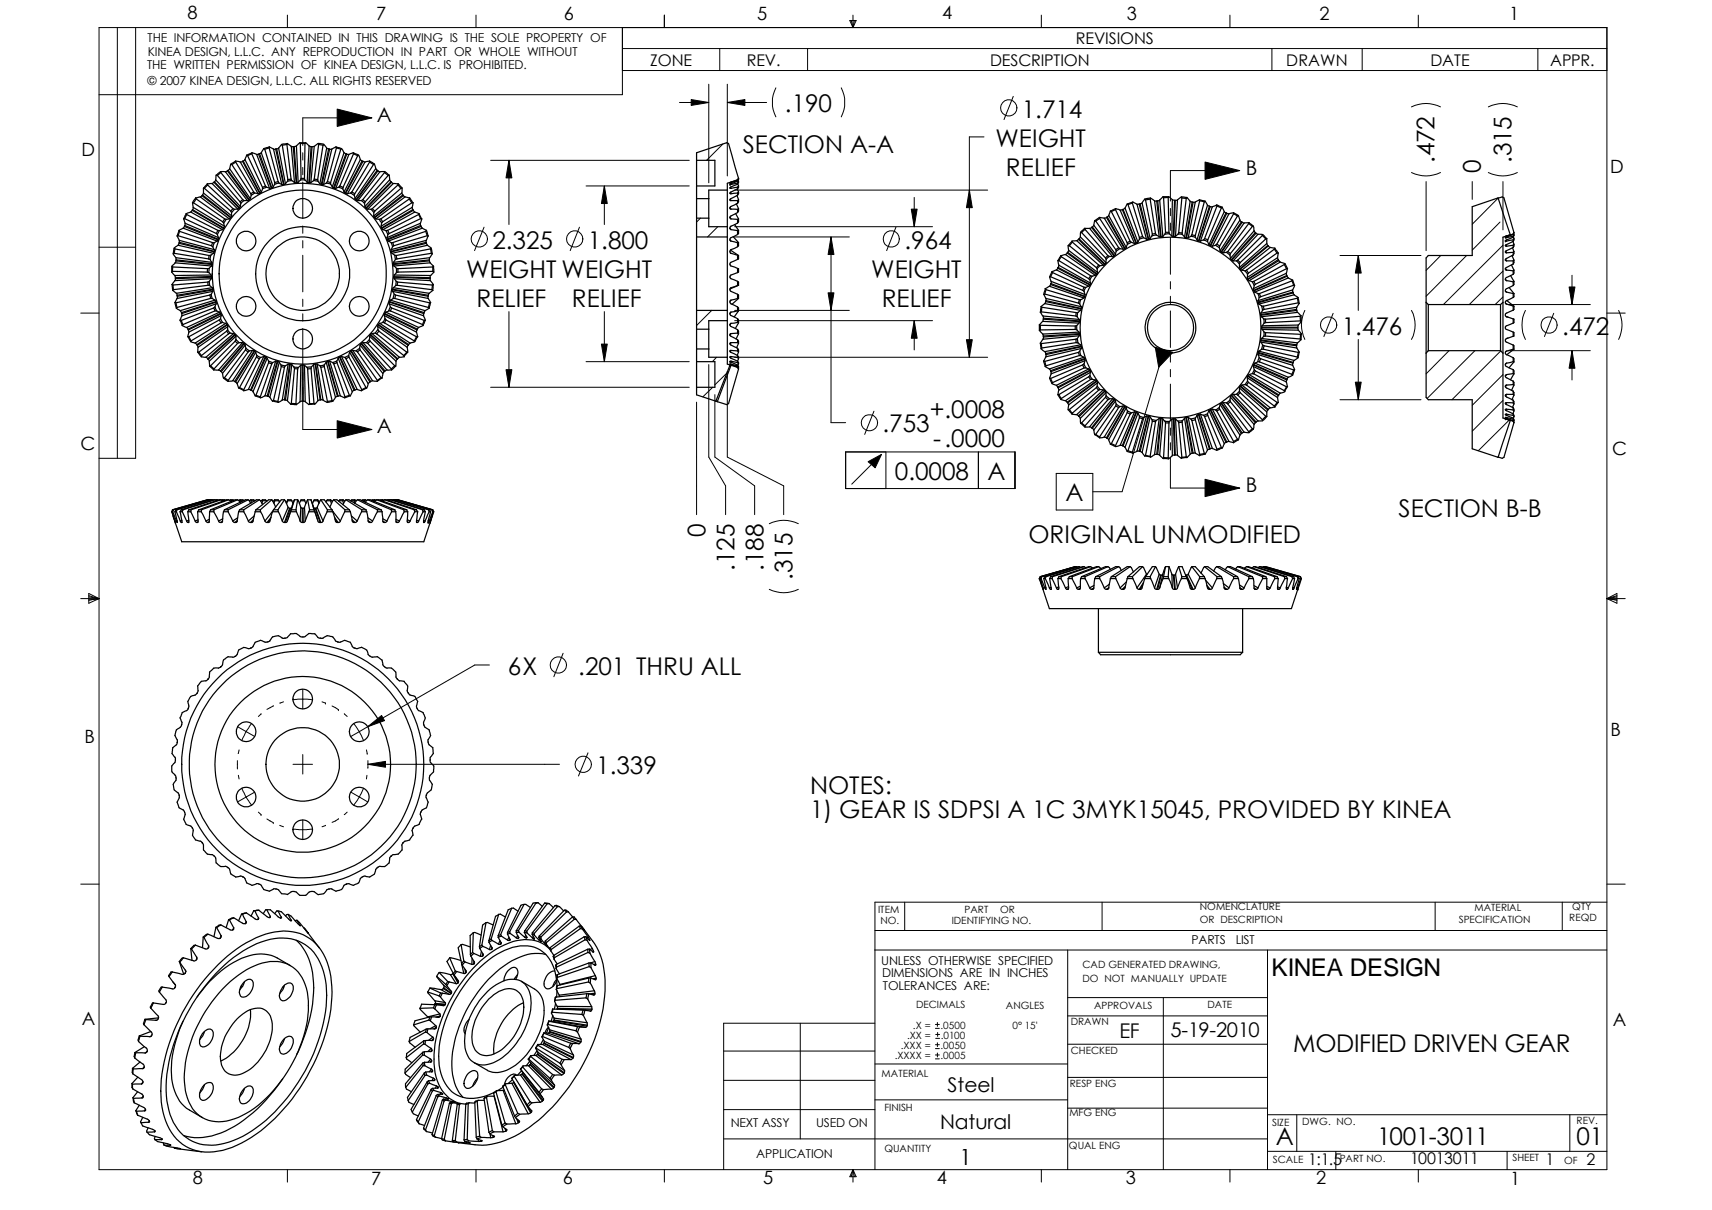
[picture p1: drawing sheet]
<svg xmlns="http://www.w3.org/2000/svg" width="297mm" height="210mm" viewBox="0 0 297 210" stroke-linecap="round" stroke-linejoin="round" font-family="sans-serif">
<defs><g id="words">
<g font-size="4.2">
<text x="136.2" y="19.4">.190</text>
<text x="177.3" y="20.4">1.714</text>
<text x="128.9" y="26.5">SECTION A-A</text>
<text x="172.7" y="25.4">WEIGHT</text>
<text x="248.9" y="28.3" transform="rotate(-90 248.9 28.3)">.472</text>
<text x="256.9" y="29.9" transform="rotate(-90 256.9 29.9)">0</text>
<text x="262.3" y="28.3" transform="rotate(-90 262.3 28.3)">.315</text>
<text x="174.5" y="30.5">RELIEF</text>
<text x="85.4" y="43.1">2.325</text>
<text x="102" y="43.1">1.800</text>
<text x="156.9" y="43.1">.964</text>
<text x="80.9" y="48.2">WEIGHT WEIGHT</text>
<text x="82.7" y="53.2">RELIEF</text>
<text x="99.2" y="53.2">RELIEF</text>
<text x="151.2" y="48.2">WEIGHT</text>
<text x="153" y="53.2">RELIEF</text>
<text x="232.8" y="58">1.476</text>
<text x="271.1" y="58">.472</text>
<text x="153.1" y="75">.753</text>
<text x="161.3" y="72.5">+.0008</text>
<text x="161.9" y="77.6">-.0000</text>
<text x="155.3" y="83.2">0.0008</text>
<text x="171.4" y="83.2">A</text>
<text x="184.9" y="87">A</text>
<text x="242.7" y="89.7">SECTION B-B</text>
<text x="122.4" y="93.2" transform="rotate(-90 122.4 93.2)">0</text>
<text x="178.4" y="94.2">ORIGINAL UNMODIFIED</text>
<text x="127.4" y="99.1" transform="rotate(-90 127.4 99.1)">.125</text>
<text x="132.5" y="99.1" transform="rotate(-90 132.5 99.1)">.188</text>
<text x="137.5" y="100.6" transform="rotate(-90 137.5 100.6)">.315</text>
<text x="88.1" y="117.1">6X</text>
<text x="100.3" y="117.1">.201 THRU ALL</text>
<text x="103.5" y="134.3">1.339</text>
<text x="140.5" y="137.7">NOTES:</text>
<text x="140.5" y="141.9">1) GEAR IS SDPSI A 1C 3MYK15045, PROVIDED BY KINEA</text>
<text x="220.6" y="169.3">KINEA DESIGN</text>
<text x="224.4" y="182.5">MODIFIED DRIVEN GEAR</text>
<text x="221.4" y="198.7">A</text>
<text x="238.9" y="198.6">1001-3011</text>
<text x="273.5" y="198.7">01</text>
</g>
<text font-size="3.9" x="166.5" y="202.1">1</text>
<g font-size="3.5">
<text x="65.4" y="21.1">A</text>
<text x="216.2" y="30.3">B</text>
<text x="65.4" y="75.2">A</text>
<text x="216.2" y="85.3">B</text>
<text x="203.1" y="179.8">5-19-2010</text>
<text x="194.2" y="180.1">EF</text>
<text x="164.4" y="189.5">Steel</text>
<text x="163.1" y="195.8">Natural</text>
</g>
<g font-size="3.2">
<text x="32.5" y="3.3">8</text>
<text x="65.3" y="3.4">7</text>
<text x="97.8" y="3.4">6</text>
<text x="131.4" y="3.4">5</text>
<text x="163.4" y="3.3">4</text>
<text x="195.5" y="3.4">3</text>
<text x="228.9" y="3.6">2</text>
<text x="261.8" y="3.6">1</text>
<text x="14.1" y="27.1">D</text>
<text x="279.4" y="29.9">D</text>
<text x="14" y="78">C</text>
<text x="279.7" y="78.9">C</text>
<text x="14.6" y="128.9">B</text>
<text x="279.4" y="127.7">B</text>
<text x="14.2" y="177.8">A</text>
<text x="279.8" y="178">A</text>
<text x="33.5" y="205.4">8</text>
<text x="64.4" y="205.5">7</text>
<text x="97.7" y="205.4">6</text>
<text x="132.4" y="205.4">5</text>
<text x="162.6" y="205.4">4</text>
<text x="195.4" y="205.3">3</text>
<text x="228.4" y="205.4">2</text>
<text x="262" y="205.5">1</text>
</g>
<g font-size="2.8">
<text x="112.8" y="11.4">ZONE</text>
<text x="129.6" y="11.4">REV.</text>
<text x="171.8" y="11.4">DESCRIPTION</text>
<text x="186.7" y="7.7">REVISIONS</text>
<text x="223.2" y="11.4">DRAWN</text>
<text x="248.2" y="11.4">DATE</text>
<text x="268.9" y="11.4">APPR.</text>
<text x="227" y="202.1">1:1.5</text>
<text x="244.6" y="201.9">10013011</text>
<text x="268.2" y="202.1">1</text>
<text x="275.2" y="202.1">2</text>
</g>
<g font-size="2.1">
<text x="25.5" y="11.9">THE WRITTEN PERMISSION OF KINEA DESIGN, L.L.C. IS PROHIBITED.</text>
<text x="25.6" y="7.2">THE INFORMATION CONTAINED IN THIS DRAWING IS THE SOLE PROPERTY OF</text>
<text x="25.7" y="9.7">KINEA DESIGN, L.L.C. ANY REPRODUCTION IN PART OR WHOLE WITHOUT</text>
<text x="25.6" y="14.8">© 2007 KINEA DESIGN, L.L.C. ALL RIGHTS RESERVED</text>
<text x="152.9" y="167.3">UNLESS OTHERWISE SPECIFIED</text>
<text x="206.7" y="163.8">PARTS</text>
<text x="214.4" y="163.8">LIST</text>
<text x="153.1" y="169.5">DIMENSIONS ARE IN INCHES</text>
<text x="153.2" y="171.7">TOLERANCES ARE:</text>
<text x="126.8" y="195.5">NEXT ASSY</text>
<text x="141.6" y="195.5">USED ON</text>
<text x="131.2" y="200.8">APPLICATION</text>
</g>
<g font-size="1.7">
<text x="152.4" y="158.4">ITEM</text>
<text x="152.8" y="160.4">NO.</text>
<text x="165.1" y="160.3">IDENTIFYING NO.</text>
<text x="167.3" y="158.3">PART</text>
<text x="173.5" y="158.3">OR</text>
<text x="208.1" y="160.1">OR DESCRIPTION</text>
<text x="208.2" y="157.9">NOMENCLATURE</text>
<text x="253.1" y="160.1">SPECIFICATION</text>
<text x="255.8" y="158">MATERIAL</text>
<text x="272.3" y="159.9">REQD</text>
<text x="272.8" y="157.9">QTY</text>
<text x="187.8" y="167.9">CAD GENERATED DRAWING,</text>
<text x="187.8" y="170.4">DO NOT MANUALLY UPDATE</text>
<text x="158.4" y="178.4">.X =</text>
<text x="159" y="174.9">DECIMALS</text>
<text x="163.2" y="178.4">.0500</text>
<text x="174.5" y="175">ANGLES</text>
<text x="175.7" y="178.5">0° 15'</text>
<text x="185.8" y="177.8">DRAWN</text>
<text x="189.8" y="175.1">APPROVALS</text>
<text x="209.5" y="174.9">DATE</text>
<text x="155.2" y="183.7">.XXXX =</text>
<text x="156.3" y="181.9">.XXX =</text>
<text x="157.4" y="180.2">.XX =</text>
<text x="163.2" y="183.7">.0005</text>
<text x="163.2" y="181.9">.0050</text>
<text x="163.2" y="180.2">.0100</text>
<text x="185.8" y="182.9">CHECKED</text>
<text x="152.9" y="186.8">MATERIAL</text>
<text x="185.6" y="188.6">RESP ENG</text>
<text x="153.5" y="192.7">FINISH</text>
<text x="185.5" y="193.7">MFG ENG</text>
<text x="220.7" y="195.3">SIZE</text>
<text x="225.9" y="195.1">DWG. NO.</text>
<text x="273.6" y="194.9">REV.</text>
<text x="153.5" y="199.8">QUANTITY</text>
<text x="185.5" y="199.3">QUAL ENG</text>
<text x="220.8" y="201.7">SCALE</text>
<text x="232.4" y="201.5">PART NO.</text>
<text x="262.4" y="201.5">SHEET</text>
<text x="271.4" y="201.9">OF</text>
</g>
</g></defs>
<g fill="none" stroke="#000" stroke-width=".17">
<path d="M17.2 4.8h261.6v198.1h-261.6zM20.4 4.8v74.7M23.5 4.8v74.7h-6.3M49.9 2.6v2.2M58.5 18.9l6 1.5-6 1.5zM82.6 2.6v2.2M108 4.8v11.6h-90.8M108 12.2h170.8M108 8.4h170.8M115.3 2.6v2.2M117.9 17.8h5.1M119.9 17.3l3.1 .5-3.1 .5z"/>
<path d="M123 14.6v17.1M124.9 8.4v3.8M126.2 17.8l3-.5v1zM126.2 14.6v15.9M126.2 17.8h6.8M134.6 15.2a5.3 5.3 0 0 0 0 5.1M140.1 8.4v3.8M146 15.2a5.3 5.3 0 0 1 0 5.1M147.4 3.6h1.1l-.5 1.2zM147.7 3.6l.3 1.2M148 2.6v2.2M148.2 3.6l-.2 1.2"/>
<path d="M175.8 16.7l-1.6 4M180.7 2.6v2.2M213.4 2.6v2.2M220.7 8.4v3.8M236.3 8.4v3.8M244.9 18.5a5.6 5.6 0 0 1 5 0M246.1 2.6v2.2M258.2 18.5a5.6 5.6 0 0 1 5.1 0M266.8 8.4v3.8M52.5 26.5v1.3M52.5 29v1.3M52.5 31.6v6.3"/>
<path d="M52.5 39.2v1.3M64.5 20.4h-12v4.8M84 39.4l-1.7 4.1M85.1 27.8h34.5M88.3 27.8l.5 3.1h-1zM88.3 27.8v11.1M100.5 39.4l-1.6 4.1M101.7 32.3h17.9M104.9 32.3l.5 3h-1.1zM104.9 32.3v6.6M121.5 37.8l-.6 .7M124.5 39.3l-1.7 1.8"/>
<path d="M125.4 25l-2.8 2.8M127.5 33h43.9M127.5 39.3h34.3M155.4 39.4l-1.6 4.1M158.1 36.3h1l-.5 3zM158.6 34.2v5.1M168.2 33l.5 3h-1zM170.7 23.7h-2.5v38.3M203.1 36.2v1.2M203.1 38.7v1.3M209.1 28.1l6 1.5-6 1.5zM215.1 29.6h-12v5.3"/>
<path d="M244.9 29.9a5.6 5.6 0 0 0 5 0M247.4 31.5v12M255.4 31.5v3.1M258.2 29.9a5.6 5.6 0 0 0 5.1 0M259.9 34.4l-4.5 4.5M260.3 38.5l-4.9 4.9M260.8 31.5v8.4M14 54.3h3.2M17.2 42.9h6.3M52.5 41.7v1.3M52.5 44.3v6.3M52.5 51.9v1.3"/>
<path d="M52.5 54.4v1.3M52.5 57v6.3M88.3 54.1v13.1M104.3 59.7h1.1l-.5 3zM104.9 54.1v8.6M123.5 53.8l-2.6 2.7M127.5 53.8h19.9M127.5 55.6h34.3M127.5 41.1h19.9M143.7 50.8h1l-.5 3zM144.2 41.1l.5 3.1h-1zM144.2 41.1v32.2h2.5"/>
<path d="M158.6 55.6l.5 3.1h-1zM158.6 55.6v5.1M167.7 58.9h1l-.5 3.1zM203.1 41.2v6.4M203.1 48.9v1.2M203.1 51.4v1.3M203.1 53.9v6.4M226.4 53.8a5.6 5.6 0 0 0 0 5.1M231.3 54.4l-1.6 4M232.5 44.3h14M235.7 44.3l.5 3.1h-1zM235.7 44.3v9.5"/>
<path d="M235.7 58.9v10.4M244.9 53.8a5.3 5.3 0 0 1 0 5.1M250 44.3l-2.6 2.6M254.5 44.3l-7.1 7.1M260.8 42.5l-10.4 10.3M260.8 47l-5.9 5.8M260.8 51.5l-1.4 1.3M261.6 52.8h14.3M264.7 53.8a5.6 5.6 0 0 0 0 5.1M269.6 54.4l-1.6 4M272.2 49.8h1.1l-.5 3zM272.8 47.8v5"/>
<path d="M278.8 54.3h3.2M280.8 53.8a5.6 5.6 0 0 1 0 5.1M52.5 69.7v4.8h12M52.5 64.6v1.3M52.5 67.1v1.3M58.5 73l6 1.5-6 1.5zM85.1 67.2h34.5M87.8 64.1h1l-.5 3.1zM101.7 62.7h17.9M120.9 69.8v19.5M123 63.2v16.1l2.9 5v5M123.7 67.2l-1.7 1.6"/>
<path d="M124 68.5v10.8l6.9 5v5M124.3 62l-.7 .7M126.1 64.7l-2.1 2.1M126.2 64.4v14.9l9.8 5v5M127.5 62h43.9M146.7 78.4h29.4v6.4h-29.4zM151.6 71.3l-1.6 4.1M153.7 78.4v6.4M169.8 78.4v6.4M200.4 60.2l3.1 .9-2.5 2.6zM202 60.7l-7.3 24.6h-5.1M203.1 79.3v5.4h12"/>
<path d="M203.1 61.6v1.2M203.1 64.1v1.3M203.1 66.6v6.4M203.1 74.3v1.2M203.1 76.8v1.3M232.5 69.3h14M235.2 66.3h1l-.5 3zM251.4 60.8l-4 4.1M255.9 60.8l-8.3 8.3M259.9 79.3h.1M260.4 60.9l-8.5 8.4M260.8 65l-5.4 5.3"/>
<path d="M260.8 69.5l-5.4 5.3M261.6 60.8h14.3M261.8 72.9l-5.3 5.3M272.8 60.8l.5 3.1h-1.1zM272.8 60.8v5.1M133.5 90.8a5.6 5.6 0 0 1 5 0M150.6 80.1l2.3-1.3-1.1 2.4zM151.2 80.6l-3.4 3.4M183.3 82.1h6.3v6.4h-6.3zM209.1 83.1l6 1.6-6 1.4zM14 103.8h3.2M15.4 103.5l1.8 .3"/>
<path d="M15.4 103.3l1.8 .5M15.4 103l1.8 .8-1.8 .8zM17.2 103.8l-1.8 .3M52.5 119.6v3.4M84.9 115.4h-2.5l-20 11.5M97.7 113.3l-1.6 4.1M133.5 102.2a5.6 5.6 0 0 0 5 0M278.8 103.8h3.2M278.8 103.8l1.7-.8v1.6zM278.8 103.8l1.7 .3M280.5 103.3l-1.7 .5M280.5 103.5l-1.7 .3"/>
<path d="M41.2 133.2h.1M41.2 132v1.2M41.2 126.1l3 1.7M41.4 134.5l.1 .6M41.5 130.1l-.2 .6M42 136.7l.6 1.4 1 1.6M43.6 125.5l-.8 1.2-.8 1.7M44.2 137.4l-3 1.7M45.3 123.8l-.5 .5M47.4 122.4l-1.1 .7M49.2 121.8l-.6 .2M50.8 121.4l.9-.1 2.5 .1"/>
<path d="M50.8 132.6h3.4M52.5 130.9v3.4M55.9 121.8l.6 .2M56.5 122h.1M57.6 122.5l1.1 .6M58.7 123.1h.1M59.7 123.8l.5 .5M60.9 137.4l1.5 .9M61.4 125.5l1 1.4M62.4 138.3l-1 1.4M62.4 126.9l.7 1.5M62.4 138.3l1.4 .8"/>
<path d="M62.4 126.9l-1.5 .9M63.1 136.7l-.7 1.6M63.6 130.1l.1 .6M63.7 134.5l-.1 .6M63.7 130.7h.1M63.8 126.1l2.4-2 .5 .9zM63.8 132.6l3.1-.5v1zM63.8 132v1.2M63.8 132.6h33.3M102 130.6l-1.6 4M14 153.4h3.2M44.8 140.9l.5 .4"/>
<path d="M45.3 141.3h.1M46.3 142.1l1.1 .6M47.4 142.7h.1M48.6 143.2l.6 .2M50.8 143.8l1.1 .1 2.3-.1M52.5 142.2v3.4M56.5 143.2l-.6 .2M58.7 142l-1.1 .7M60.2 140.9l-.5 .4M157 156.5v4.9M191.2 156.5v4.9M249 156.5v4.9"/>
<path d="M271.1 156.5v4.9M278.8 153.4h3.2M278.8 156.5h-127v46.4M138.8 177.5v20.1M151.8 161.4h127M151.8 177.5h-26.2v25.4M151.8 164.8h127M162.3 178.4h.7M162.3 177.7h.7M162.3 179.5h.7M162.6 177.4v.7M162.7 179.1v.7"/>
<path d="M185.2 173.1h34.7M185.2 176.2h34.7M185.2 164.8v38.1M201.8 173.1v29.8M219.9 164.8v38.1M125.6 192.5h26.2M125.6 187.4h26.2M125.6 182.3h26.2M125.6 197.6h94.3M151.8 184.6h33.4M151.8 190.8h33.4M162.3 183.7h.7"/>
<path d="M162.3 183h.7M162.3 181.9h.7M162.3 181.2h.7M162.3 180.1h.7M162.6 180.9v.7M162.6 182.7v.6M185.2 181.1h34.7M185.2 186.9h34.7M185.2 192.2h34.7M219.9 193.4h58.9M219.9 199.7h58.9M225 193.4v6.3"/>
<path d="M231.8 199.7v3.2M261.5 199.7v3.2M272.4 193.4v6.3M49.9 202.9v2.2M82.6 202.9v2.2M115.3 202.9v2.2M148 202.9v2.2M148 202.9l.2 1.2M148 202.9l-.3 1.2M148 202.9l.5 1.2h-1.1zM180.7 202.9v2.2M213.4 202.9v2.2"/>
<path d="M246.1 202.9v2.2"/>
<circle cx="175" cy="18.7" r="1.41"/>
<circle cx="83.2" cy="41.4" r="1.41"/>
<circle cx="99.7" cy="41.4" r="1.41"/>
<circle cx="154.6" cy="41.4" r="1.41"/>
<circle cx="230.5" cy="56.4" r="1.41"/>
<circle cx="268.8" cy="56.4" r="1.41"/>
<circle cx="150.9" cy="73.3" r="1.41"/>
<circle cx="96.9" cy="115.4" r="1.41"/>
<circle cx="101.2" cy="132.6" r="1.41"/>
</g>
<g fill="none" stroke="#000" stroke-width=".21">
<path d="M31.1 40l-.4 .9M31.1 40l.1 .1M31.8 39.6l-.7 .4M31.8 39.6l5.9 2.2M31.9 38l.2 .7M32 39.3l-.2 .3M32 39.3l5.8 2.3M32 39.1v.2M32 37.9l-.1 .1M32 37.9l5.5 2.6M32 39.1l5.8 2.4M32.1 38.7l-.1 .4"/>
<path d="M32.1 38.7l5.8 2.5M32.3 37.1l-.4 .9M32.3 37.1l.1 .1M32.4 37.2l-.4 .7M32.4 37.2l5.4 2.8M33.1 36.8l-.8 .3M33.1 36.8l5.5 3M33.4 36.5l-.3 .3M33.4 36.5l5.4 3.1M33.4 35.2l.1 .8M33.4 36.4v.1M33.4 35.2h.2"/>
<path d="M33.4 36.4l5.4 3.1M33.5 36l-.1 .4M33.5 36l5.4 3.2M33.6 35.2l5 3.3M33.9 34.3l-.5 .9M33.9 34.3l.1 .2M34 34.5l-.4 .7M34 34.5l5 3.5M34.8 34.2l-.9 .1M34.8 34.2l5 3.8M35 34l-.2 .2M35 34l5 3.8"/>
<path d="M35.1 33.8l-.1 .2M35.1 33.8l5 3.9M35.3 33.5l-.2 .3M35.3 32.6v.9M35.3 33.5l4.9 4M35.3 32.6l.2 .1M35.5 32.7l4.5 3.9M36 31.9l-.7 .7M36 31.9v.2M36 32.1l-.5 .6M36 32.1l4.4 4.1M36.8 31.8l-.8 .1"/>
<path d="M36.8 31.8l4.5 4.5M37.1 31.6l-.3 .2M37.1 31.6l4.4 4.5M37.2 31.5l-.1 .1M37.2 31.5l4.4 4.6M37.4 31.2l-.2 .3M37.4 31.2l4.3 4.6M37.5 30.4l-.1 .8M37.5 30.4h.2M37.7 30.4l4 4.6M37.8 40l-.3 .5M37.8 40h.3"/>
<path d="M38.3 29.8h.8M38.3 29.9l-.6 .5M38.3 29.8l-.8 .6M38.3 29.9l3.8 4.7M38.3 29.8v.1M38.6 39.8l-.5 .2M38.6 38.5l.2 .2M38.8 39.6l-.2 .2M38.8 38.7l.1 .5M38.8 39.5v.1M38.9 39.2l-.1 .3M39 38l-.4 .5"/>
<path d="M39 38l.2 .1M39.1 29.8l3.8 5M39.2 38.1l-.4 .6M39.5 29.6l-.4 .2M39.5 29.6l3.7 5.1M39.6 29.5l-.1 .1M39.6 29.5l3.7 5.1M39.8 38l-.6 .1M39.8 29.3l-.2 .2M39.8 29.3l3.6 5.2M40 37.8l-.2 .2M40 28.5l-.2 .8"/>
<path d="M40 28.5h.2M40 36.6l.2 .3M40.1 37.7l-.1 .1M40.2 36.9v.6M40.2 37.5l-.1 .2M40.2 28.5l3.3 5.1M40.4 36.2l-.4 .4M40.4 36.2l.3 .1M40.7 36.3l-.5 .6M40.9 27.9l.8 .2M40.9 28.1l-.7 .4M40.9 27.9l-.9 .6"/>
<path d="M40.9 28.1l3.1 5.2M40.9 27.9v.2M41.3 36.3h-.6M41.5 36.1l-.2 .2M41.6 36.1h-.1M41.7 35l.1 .3M41.7 35.8l-.1 .3M41.7 28.1l3.1 5.5M41.8 35.3l-.1 .5M42.1 28l-.4 .1M42.1 28l2.9 5.5M42.1 34.6l-.4 .4"/>
<path d="M42.1 34.6l.2 .2M42.2 27.9l-.1 .1M42.2 27.9l2.9 5.6M42.3 34.8l-.5 .5M42.3 34.8h.6M42.5 27.7l-.3 .2M42.5 27.7l2.8 5.6M42.8 26.9l-.3 .8M42.8 26.9l.2 .1M43 27l2.5 5.5M43.2 34.7l-.3 .1M43.3 34.6l-.1 .1"/>
<path d="M43.4 34.5l-.1 .1M43.5 33.6l.1 .3M43.6 33.9l-.2 .6M43.7 26.7l-.7 .3M43.7 26.7l2.4 5.6M43.7 26.5l.8 .3M43.7 26.5l-.9 .4M43.7 26.5v.2M44 33.3l-.5 .3M44 33.3l.2 .2M44.2 33.5l.6 .1M44.2 33.5l-.6 .4"/>
<path d="M44.5 26.8l2.3 5.9M44.9 26.8h-.4M44.9 26.8l2.2 5.8M45 33.5l-.2 .1M45 26.7l-.1 .1M45 26.7l2.2 5.9M45.1 33.5h-.1M45.3 33.3l-.2 .2M45.3 26.5l-.3 .2M45.3 26.5l2.1 5.9M45.5 32.8l-.2 .5M45.5 32.5v.3"/>
<path d="M45.8 25.8l-.5 .7M45.8 25.8l.1 .1M45.9 25.9l1.8 5.8M46.1 32.3l-.6 .2M46.1 32.3l.1 .2M46.2 32.5l.6 .2M46.2 32.5l-.7 .3M46.7 25.7l-.8 .2M46.7 25.7l1.6 5.8M46.7 25.5l.8 .4M46.7 25.5l-.9 .3M46.7 25.5v.2"/>
<path d="M47.1 32.6l-.3 .1M47.2 32.6h-.1M47.4 32.4l-.2 .2M47.5 25.9h.3l1.4 6.1M47.5 25.9l1.4 6.1M47.7 32l-.3 .4M47.7 31.7v.3M47.8 25.8h.2M48 25.8l1.3 6.2M48.3 31.5l-.6 .2M48.3 31.5l.1 .2M48.3 25.7l-.3 .1"/>
<path d="M48.3 25.7l1.2 6.2M48.4 31.7l.5 .3M48.4 31.7l-.7 .3M48.8 25.1l-.5 .6M48.8 25.1l.2 .1M48.9 32h.3M49 25.2l.9 6M49.2 32h.1M49.5 31.9l-.2 .1M49.8 25.1l-.8 .1M49.8 25.1l.7 6M49.9 24.9l.6 .5"/>
<path d="M49.9 24.9l-1.1 .2M49.9 24.9l-.1 .2M49.9 31.4l-.4 .5M49.9 31.2v.2M50.5 31.1l-.6 .1M50.5 31.1l.1 .2M50.5 25.4h.4M50.5 25.4l.6 6.3M50.6 31.3l.5 .4M50.6 31.3l-.7 .1M50.9 25.4l.5 6.3M50.9 25.4h.2"/>
<path d="M51.1 25.4l.4 6.3M51.1 31.7h.3M51.4 31.7h.1M51.4 25.3l-.3 .1M51.4 25.3l.3 6.3M51.7 31.6l-.2 .1M52 24.8l-.6 .5M52 24.8l.1 .1M52 24.8h1M52.1 24.9l.1 6M52.1 24.9h.8M52.2 31.2l-.5 .4"/>
<path d="M52.2 31.2h.7M52.2 30.9h.6M52.2 30.9v.3M52.8 30.9l.1 .3M52.9 31.2l.4 .4M52.9 24.9l-.1 6M53 24.8l.6 .5M53 24.8l-.1 .1M53.3 31.6l.3 .1M53.6 31.7h.1M53.6 25.3l.4 .1M53.6 25.3l-.3 6.3"/>
<path d="M53.9 31.7h-.2M54 25.4l-.4 6.3M54 25.4h.1M54.1 25.4l-.4 6.3M54.4 31.3l-.5 .4M54.4 31.3l.8 .1M54.5 31.1l.6 .1M54.5 25.4h-.4M54.5 31.1l-.1 .2M54.5 25.4l-.6 6.3M55.1 31.2l.1 .2M55.2 31.4l.3 .5"/>
<path d="M55.2 24.9l-.7 .5M55.2 24.9l1 .1M55.2 24.9l.1 .2M55.3 25.1l.7 .1M55.3 25.1l-.8 6M55.5 31.9l.2 .1M55.7 32h.2M55.9 32h.2M56 25.2l.2-.1 .5 .6M56 25.2l-.9 6M56.6 31.7l-.5 .3M56.6 31.7l.8 .2"/>
<path d="M56.7 25.7l.3 .1M56.7 25.7l-1.2 6.2M56.8 31.5l.6 .2M56.8 31.5l-.2 .2M57 25.8l.2 .1M57 25.8l-1.3 6.2M57.2 25.9h.4M57.2 25.9l-1.3 6.1M57.4 31.7v.3l.3 .4M57.6 25.9l-1.5 6.1M57.7 32.4l.2 .2M57.9 32.6h.1"/>
<path d="M58 32.6l.2 .1M58.3 25.5l-.7 .4M58.3 25.5l1 .3M58.3 25.5l.1 .2M58.4 25.7l.7 .2M58.4 25.7l-1.6 5.8M58.8 32.5l-.6 .2M58.8 32.5l.7 .3M59 32.3l.5 .2M59 32.3l-.2 .2M59.1 25.9l-1.7 5.8M59.3 25.8l.4 .7"/>
<path d="M59.3 25.8l-.2 .1M59.5 32.8l.2 .5M59.5 32.5v.3M59.7 33.3l.2 .2M59.7 26.5l.3 .2M59.7 26.5l-2 5.9M59.9 33.5h.1M60 33.5l.3 .1M60 26.7l.2 .1M60 26.7l-2.1 5.9M60.2 26.8h.3M60.2 26.8l-2.2 5.8"/>
<path d="M60.5 26.8l-2.3 5.9M60.8 33.5l-.5 .1M60.8 33.5l.7 .4M61 33.3l.5 .3M61 33.3l-.2 .2M61.3 26.5l-.8 .3M61.3 26.5l.9 .4M61.3 26.5v.2M61.3 26.7l.8 .3M61.3 26.7l-2.3 5.6M61.5 33.9l.1 .6M61.5 33.6v.3"/>
<path d="M61.6 34.5l.2 .1M61.8 34.6l.1 .1M61.9 34.7l.2 .1M62.1 27l-2.6 5.5M62.1 34.8h.6M62.2 26.9l.3 .8M62.2 26.9l-.1 .1M62.5 27.7l.3 .2M62.5 27.7l-2.8 5.6M62.7 34.8l.5 .4M62.8 27.9l.2 .1M62.8 27.9l-2.9 5.6"/>
<path d="M62.9 34.6l.5 .4M62.9 34.6l-.2 .2M63 28l.3 .1M63 28l-3 5.5M63.3 35.8l.2 .3M63.3 28.1l-3 5.5M63.4 35l-.2 .3 .1 .5M63.5 36.1v.1M63.5 36.2l.3 .1M63.8 36.3h.6M64.1 27.9l-.8 .2M64.1 28.1l.7 .4"/>
<path d="M64.1 27.9l.9 .5M64.1 28.1l-3.1 5.2M64.1 27.9v.2M64.4 36.3l.5 .5M64.6 36.2l.4 .4M64.6 36.2l-.2 .1M64.8 28.5h.2l.2 .8M64.8 28.5l-3.3 5.1M64.9 37.5l.1 .2M65 37.7v.1M65 37.8l.2 .2M65 36.6l-.1 .3v.6"/>
<path d="M65.2 29.3l.2 .2M65.2 29.3l-3.6 5.2M65.2 38l.6 .1M65.4 29.5l.2 .1M65.4 29.5l-3.6 5.1M65.6 29.6l.3 .2M65.6 29.6l-3.7 5.1M65.8 38.1l.4 .6M65.9 29.8l-3.8 5M66.1 38l.3 .5M66.1 38l-.3 .1M66.1 39.2l.1 .3"/>
<path d="M66.2 38.7l-.1 .5M66.2 39.5v.1M66.2 39.6l.3 .2M66.4 38.5l-.2 .2M66.5 39.8l.5 .2M66.7 29.9l.6 .5M66.7 29.9l-3.8 4.7M66.8 29.8h-.9M66.8 29.8l.7 .6M66.8 29.8l-.1 .1M67.3 40l.2 .5M67.3 40h-.3"/>
<path d="M67.3 30.4l-3.9 4.6M67.5 30.4l.1 .8M67.5 30.4h-.2M67.6 31.2l.2 .3M67.6 31.2l-4.3 4.6M67.8 31.5l.1 .1M67.8 31.5l-4.3 4.6M67.9 31.6l.3 .2M67.9 31.6l-4.4 4.6M68.2 31.8l.9 .1M68.2 31.8l-4.4 4.5M69 32.1l.6 .6"/>
<path d="M69 32.1l-4.4 4.1M69.1 31.9l.7 .7M69.1 31.9l-.1 .2M69.6 32.7l.2-.1-.1 .9M69.6 32.7l-4.6 3.9M69.7 33.5l.2 .3M69.7 33.5l-4.8 4M69.9 33.8l.1 .2M69.9 33.8l-4.9 3.9M70 34l.3 .2M70 34l-5 3.8M70.3 34.2l.8 .1"/>
<path d="M70.3 34.2l-5.1 3.8M71 34.5l.5 .7M71 34.5l-4.9 3.5M71.1 34.3l.6 .9M71.1 34.3l-.1 .2M71.5 35.2h.2M71.5 35.2l-5.1 3.3M71.5 36l.1 .4M71.5 36l-5.4 3.2M71.6 36.4l.1 .1M71.6 36.4l-5.4 3.1M71.7 35.2l-.2 .8"/>
<path d="M71.7 36.5l.3 .3M71.7 36.5l-5.5 3.1M72 36.8l.7 .3M72 36.8l-5.5 3M72.6 37.2l.4 .7M72.6 37.2l-5.3 2.8M72.7 37.1l.4 .9M72.7 37.1l-.1 .1M72.9 38.7l.1 .4M72.9 38.7l-5.8 2.5M73 37.9l.2 .1-.3 .7M73 39.1l.1 .2"/>
<path d="M73 37.9l-5.5 2.6M73 39.1l-5.8 2.4M73.1 39.3l.2 .3M73.1 39.3l-5.9 2.3M73.3 39.6l.7 .4M73.3 39.6l-5.9 2.2M74 40l.3 .9M74 40l-.1 .1M120.9 34.5v3.3M120.9 34.5h2.1M120.9 37.8v3.3M120.9 27.8h3.1v4.5h-3.1"/>
<path d="M120.9 37.8h2.1M123 34.5v3.3M123 37.8v1.5h3.2M126.2 33h-3.2v1.5M126.7 31.7h.1M126.7 32h.1M126.7 37.7l.1 .3M126.7 36l.1 .3M126.7 39.6l.1 .2M126.7 34.5l.1 .3M126.7 32.5l.1 .2M126.7 33.4l.1 .2"/>
<path d="M126.8 31.9v.1M126.8 31.6l-.1 .1M126.8 31.7h-.1M126.8 36.3h1.2M126.8 38l1.2 .1M126.8 39.8l1.2 .2M126.8 31.6v.1M126.8 34.8h1.2M127.5 38.9l.6 1.1M127.6 37l.5 1M127.8 35.3l.3 .9M127.9 34l.2 .6"/>
<path d="M127.9 32.8l.2 .5M128 31.2h.1M128 31.2l-1.2 .4M128 31.3l-1.2 .4M128 31.3v.1M128 31.4l-1.3 .6M128 31.7l-1.2 .3M128 31.7v.3M128 32l-1.3 .5v.1l.1 .1M128 32.5l-1.2 .2M128 32.5v.3M128 32.8l-1.3 .6v.2h.1"/>
<path d="M128 33.5l-1.2 .1M128 33.9l-1.3 .6v.3h.1M128 35.3l-1.3 .6v.3l.1 .1M128 36.9l-1.3 .6v.2M128 38.7l-1.3 .6v.4l.1 .1M128 31.2l-1.8 .6v9.3M128 33.5v.4M128 34.8v.5M128 36.3v.6M128 38.1v.6M128 31.9l.1 .4M128.1 31.3v.2"/>
<path d="M128.1 31v.1M128.1 30.9l-1.7-6-.3-.1-5.2 1.7v8M128.1 30.9h.1M128.1 30.9l-.1 .3M128.1 31.1l-.1 .3M128.1 31.5l-.1 .5M128.1 32.3l-.1 .5M128.1 33.3v.3l-.1 .3M128.1 34.6v.4l-.1 .3M128.1 36.2v.4l-.1 .3M128.1 38v.5l-.1 .2M128.1 40v.5l-.1 .2"/>
<path d="M128.1 31.1l-.1 .2M128.1 31.5l-.1 .2M128.1 32.3l-.1 .2M128.1 33.3l-.1 .2M128.1 34.6l-.1 .2M128.1 36.2l-.1 .1M128.1 38l-.1 .1M128.1 40h-.1M188.2 39.6l-.7 .7M188.3 39.8l-.6 .5M188.3 39.8l3.9 4.6M189.1 39.6l3.9 4.9"/>
<path d="M189.1 39.6h-.8v.2M189.4 39.5l-.3 .1M189.4 39.5l3.9 4.9M189.5 39.4l-.1 .1M189.5 39.4l3.9 4.9M189.8 39.1l-.3 .3M189.8 39.1l3.7 5M189.9 38.3l-.1 .8M189.9 38.3l.2 .1M190.1 38.4l3.5 4.9M190.8 37.7l.8 .1M190.8 37.9l-.7 .5"/>
<path d="M190.8 37.7l-.9 .6M190.8 37.9l3.3 5.1M190.8 37.7v.2M191.6 37.8l3.3 5.4M192 37.7l-.4 .1M192 37.7l3.1 5.4M192.1 37.6l-.1 .1M192.1 37.6l3.1 5.5M192.4 37.4l-.3 .2M192.4 37.4l3 5.5M192.7 36.6l-.3 .8M192.7 36.6l.1 .1"/>
<path d="M192.8 36.7l2.8 5.4M193.5 36.4l-.7 .3M193.5 36.4l2.6 5.5M193.6 36.2l.7 .2M193.6 36.2l-.9 .4M193.6 36.2l-.1 .2M194.3 36.4l2.5 5.8M194.7 36.4h-.4M194.7 36.4l2.4 5.8M194.9 36.3l-.2 .1M194.9 36.3l2.2 5.9M195.2 36.1l-.3 .2"/>
<path d="M195.2 36.1l2.2 5.9M195.6 35.4l-.4 .7M195.6 35.4l.1 .1M195.7 35.5l2 5.7M196.5 35.2l-.8 .3M196.5 35.2l1.7 5.8M196.6 35.1l.7 .3M196.6 35.1l-1 .3M196.6 35.1l-.1 .1M197.3 35.4l1.6 6.1M197.7 35.4h-.4M197.7 35.4l1.5 6.1"/>
<path d="M197.7 35.4h.1M197.8 35.4l1.5 6.1M198.2 35.2l-.4 .2M198.2 35.2l1.4 6.2M198.6 34.5l-.4 .7M198.6 34.5l.2 .2M198.8 34.7l1.1 5.9M199.6 34.5v-.1l.7 .4M199.6 34.5l-.8 .2M199.6 34.5l.9 6M199.6 34.3l-1 .2M200.3 34.8l.4 .1"/>
<path d="M200.3 34.8l.8 6.3M200.7 34.9l.7 6.2M200.9 34.8l-.2 .1M200.9 34.8l.6 6.3M201.2 34.7l-.3 .1M201.2 34.7l.6 6.3M201.8 34.1l-.6 .6M201.8 34.1l.1 .2M201.8 34.1h1M201.9 34.3l.3 6M202.7 34.2l-.8 .1M202.7 34.2l.1 6.1"/>
<path d="M202.8 34.1l.6 .5M202.8 34.1l-.1 .1M203.4 34.6l.4 .2M203.4 34.6l-.1 6.3M203.8 34.8l-.2 6.2M203.8 34.8h.1M203.9 34.8l-.2 6.2M204.3 34.7l-.4 .1M204.3 34.7l-.3 6.3M205 34.2l-.7 .5M205 34.2h.9M205 34.2l.1 .1"/>
<path d="M205.1 34.3l.7 .1M205.1 34.3l-.6 6M205.8 34.4l.1-.1 .6 .6M205.8 34.4l-.7 6M206.5 34.9l.3 .2M206.5 34.9l-1 6.2M206.8 35.1h.2M206.8 35.1l-1 6.1M207 35.1l-1.1 6.2M207.4 35.1h-.4M207.4 35.1l-1.2 6.1M208.1 34.7l-.7 .4"/>
<path d="M208.1 34.7l.9 .2M208.1 34.7v.1M208.1 34.8l.9 .2M208.1 34.8l-1.3 5.9M209 35l.1-.1 .4 .7M209 35l-1.6 5.9M209.5 35.6l.3 .2M209.5 35.6l-1.8 6M209.8 35.8l.2 .1M209.8 35.8l-1.9 6M210 35.9h.4M210 35.9l-2 5.9"/>
<path d="M210.4 35.9l-2.1 5.9M211.1 35.6l-.7 .3M211.1 35.6l.9 .3M211.1 35.6l.1 .1M211.2 35.7l.7 .4M211.2 35.7l-2.2 5.7M211.9 36.1l-2.4 5.5M212 35.9l.4 .8M212 35.9l-.1 .2M212.4 36.7l.3 .2M212.4 36.7l-2.6 5.7M212.7 36.9l.1 .1"/>
<path d="M212.7 36.9l-2.7 5.7M212.8 37l.4 .1M212.8 37l-2.7 5.6M213.2 37.1l-2.8 5.6M214 36.9l-.8 .2M214 37.1l.7 .4M214 36.9l.9 .5M214 36.9v.2M214 37.1l-2.9 5.3M214.7 37.5l-3.1 5.2M214.9 37.4l.2 .8M214.9 37.4l-.2 .1"/>
<path d="M215.1 38.2l.3 .3M215.1 38.2l-3.4 5.3M215.4 38.5l.1 .1M215.4 38.5l-3.5 5.2M215.5 38.6l.4 .1M215.5 38.6l-3.5 5.1M215.9 38.7l-3.7 5.2M216.7 38.8l.6 .5M216.7 38.8l-3.7 4.8M216.7 38.6l-.8 .1M216.7 38.6l.8 .6M216.7 38.6v.2"/>
<path d="M217.3 39.3l-3.8 4.7M217.5 39.2l.1 .8M217.5 39.2l-.2 .1M259.9 34.3l2.1 6.4M259.9 34.4l.7-.2 .3 .1 1.8 6M259.9 34.3l-4.5 1.6v8.4h-7.6l-.4 .4v7.8M29.8 47.2l.5 .6M29.8 49.4l.2 1M29.8 46.2v1M29.8 49.4h.2M29.8 46.2l.2 .1M29.9 47.1l-.1 .1"/>
<path d="M29.9 47.1l6.1 .1M30 50.4l.6 .5M30 46.3l-.1 .8M30 46.3l6 .3M30 49.4l.1 .8M30.1 44l.4 .7M30.1 50.2l-.1 .2M30.2 43.1l-.1 .9M30.2 43.9l-.1 .1M30.2 43.9l6 1M30.2 43.1l.1 .1M30.3 48.7l-.5 .7"/>
<path d="M30.3 43.2l-.1 .7M30.3 47.8l.1 .4M30.3 52.5l.3 1M30.3 52.5h.2M30.3 43.2l6 1.1M30.4 45.6l-.6 .6M30.4 45.6l6.3 .5M30.4 48.3l-.1 .4M30.4 48.2v.1M30.5 52.5l.2 .8M30.5 45.3l-.1 .3M30.5 44.7l.1 .4"/>
<path d="M30.5 44.7l6.2 .8M30.5 45.3l6.3 .6M30.6 45.1l-.1 .2M30.6 45.1l6.2 .7M30.6 53.5l.7 .4M30.6 50.9l.1 .3M30.7 53.3l-.1 .2M30.7 51.8l-.4 .7M30.7 40.9l.4 .8M30.7 51.2l.1 .2M30.8 51.4l-.1 .4M30.9 42.5l-.7 .6"/>
<path d="M30.9 40.9h-.2M30.9 40.9l5.8 1.7M30.9 42.5l6.1 1.4M31.1 42.2l-.2 .3M31.1 42.2l6.1 1.5M31.1 42v.2M31.1 41.7v.3M31.1 41.7l6.1 1.6M31.1 42l6.1 1.6M31.2 40.1l-.3 .8M31.2 40.1l5.7 2M31.2 55.5l.4 1"/>
<path d="M31.2 55.5l.3 .1M31.3 53.9l.2 .3M31.5 55.6l.2 .7M31.5 54.2v.2M31.5 54.4l.1 .4M31.6 54.8l-.4 .7M31.6 56.5l.8 .3M31.7 56.3l-.1 .2M32.4 56.8l.2 .3M32.6 58.4l.5 .9M32.6 57.1l.1 .1M32.7 57.2l.1 .4"/>
<path d="M32.8 57.6l-.2 .8h.2M32.8 58.4l.3 .7M33.1 59.3l.8 .2M33.1 59.1v.2M33.9 59.5l.3 .3M34.2 59.8v.1M34.2 59.9l.2 .3M36 47.2l.2 .1M36 46.6v.6M36.1 48.9v.6M36.1 48.9l-6.1 .5M36.1 49.5l-6 .7"/>
<path d="M36.1 49.5h.3M36.2 44.9l.2 .1M36.2 47.3l.4 .4M36.3 44.3l-.1 .6M36.3 46.6l-.1 .7M36.3 46.6h-.3M36.3 48.8l.1 .7M36.3 48.8l-.2 .1M36.4 49.5l.4 .4M36.4 51.2l.1 .6M36.4 51.2l-5.9 1.3M36.4 45l.3 .5"/>
<path d="M36.5 51.8h.3M36.5 51.8l-5.8 1.5M36.6 44.3l-.2 .7M36.6 44.3h-.3M36.6 51.1l.2 .7M36.6 47.7l.1 .3M36.6 47.7l-6.3 .1M36.7 48.3l-.4 .5M36.7 48.3l-6.4 .4M36.7 46.1l-.4 .5M36.7 48.1v.2M36.7 48v.1"/>
<path d="M36.7 42.6l.2 .2M36.7 48.1l-6.3 .2M36.7 48l-6.3 .2M36.7 45.5l.1 .3M36.8 45.9l-.1 .2M36.8 45.8v.1M36.8 51.8l.5 .3M36.8 49.9l.1 .3M36.8 49.9l-6.2 1M36.9 42.1l-.2 .5M36.9 42.1h.3M36.9 50.5l-.2 .6-.3 .1"/>
<path d="M36.9 42.8l.3 .5M36.9 50.2l.1 .1M36.9 50.5l-6.2 1.3M36.9 50.2l-6.2 1M37 50.3l-.1 .2M37 50.3l-6.2 1.1M37 43.9l-.4 .4M37.1 53.4l.2 .5M37.1 53.4l-5.6 2.2M37.2 42.1l-.3 .7M37.2 43.7l-.2 .2M37.2 43.6v.1"/>
<path d="M37.2 43.3v.3M37.3 53.3l.3 .6M37.3 52.1l.2 .2M37.3 53.9h.3M37.3 53.3l-.2 .1M37.3 52.1l-6 1.8M37.3 53.9l-5.6 2.4M37.5 52.4v.3M37.5 52.3v.1l-6 2M37.5 52.3l-6 1.9M37.5 52.7l-.2 .6M37.5 52.7l-5.9 2.1"/>
<path d="M37.5 40.5l.2 .2M37.6 53.9l.5 .2M37.7 41.8l-.5 .3M37.7 40.7l.2 .5M37.8 41.6l-.1 .2M37.8 41.5v.1M37.9 41.2l-.1 .3M38.1 55.5l.3 .5M38.1 40l-.4 .7M38.1 55.5l-5.3 2.9M38.1 54.1l.2 .3M38.1 54.1l-5.7 2.7"/>
<path d="M38.3 55.3l.3 .6M38.3 54.4v.1M38.3 55.3l-.2 .2M38.3 54.4l-5.7 2.7M38.3 54.5l.1 .2M38.3 54.5l-5.6 2.7M38.4 56l-5.3 3.1M38.4 54.7l-.1 .6M38.4 54.7l-5.6 2.9M38.6 55.9l.6 .2M38.6 55.9l-.2 .1M39.2 56.1l.2 .2"/>
<path d="M39.2 56.1l-5.3 3.4M39.3 57.4l.4 .5M39.3 57.4l-4.8 3.7M39.4 56.3v.1M39.4 56.3l-5.2 3.5M39.4 56.4l.1 .2M39.4 56.4l-5.2 3.5M39.5 57.2l.4 .6M39.5 57.2l-.2 .2M39.5 56.6v.6M39.5 56.6l-5.1 3.6M39.7 57.9l-4.7 3.8"/>
<path d="M39.9 57.8l.6 .1M39.9 57.8l-.2 .1M40.5 57.9l.2 .1M40.5 57.9l-4.8 4.1M40.7 58l.1 .1M40.7 58l-4.7 4.2M40.8 59.2l.4 .4M40.8 58.1l.1 .2M40.8 59.2l-4.3 4.3M40.8 58.1l-4.7 4.2M40.9 58.9l.6 .5M40.9 58.3v.6l-.1 .3"/>
<path d="M40.9 58.3l-4.6 4.4M41.2 59.6l-4.1 4.4M41.5 59.4h.6M41.5 59.4l-.3 .2M42.1 59.4l.2 .2M42.1 59.4l-4.2 4.8M42.3 59.6h.1M42.3 59.6l-4 4.7M42.4 59.6l.1 .3M42.4 59.6l-4 4.9M42.5 59.9l.2 .5M42.5 59.9l-3.9 4.9"/>
<path d="M62.5 59.9l-.1 .5M62.5 59.9l3.9 4.9M62.6 59.6l-.1 .3M62.6 59.6l4.1 4.9M62.7 59.6h-.1M62.7 59.6l4.1 4.7M63 59.4l-.3 .2M63 59.4h.5M63 59.4l4.1 4.8M63.5 59.4l.3 .2M63.8 59.6l4.1 4.4M64.1 58.9l-.6 .5"/>
<path d="M64.1 58.9l.1 .3M64.1 58.3v.6M64.1 58.3l4.6 4.4M64.2 59.2l-.4 .4M64.2 59.2l4.3 4.3M64.3 58.1l-.2 .2M64.3 58.1l4.6 4.2M64.3 58v.1M64.3 58l4.7 4.2M64.6 57.9l-.3 .1M64.6 57.9l4.7 4.1M65.1 57.8l-.5 .1"/>
<path d="M65.1 57.8l.3 .1M65.4 57.9l4.7 3.8M65.5 56.6l.1 .6M65.5 56.6l5.2 3.6M65.6 57.2l-.5 .6M65.6 57.2l.1 .2M65.6 56.4l-.1 .2M65.6 56.4l5.2 3.5M65.7 56.3l-.1 .1M65.7 56.3l5.2 3.5M65.7 57.4l-.3 .5M65.7 57.4l4.9 3.7"/>
<path d="M65.9 56.1l-.2 .2M65.9 56.1l5.3 3.4M66.4 55.9l-.5 .2M66.4 55.9l.3 .1M66.7 54.7l.1 .6M66.7 54.7l5.6 2.9M66.7 54.5v.2M66.7 56l5.2 3.1M66.7 54.5l5.6 2.7M66.8 54.4l-.1 .1M66.8 54.4l5.6 2.7M66.8 55.3l-.4 .6"/>
<path d="M66.8 55.3l.2 .2M66.9 54.1l-.1 .3M66.9 54.1l5.7 2.7M67 55.5l-.3 .5M67 40l.3 .7M67 55.5l5.3 2.9M67.1 41.2l.1 .3M67.2 41.5v.1M67.2 41.6l.2 .2M67.3 40.7l-.2 .5M67.4 41.8l.5 .3M67.5 52.7l.2 .6"/>
<path d="M67.5 52.7l6 2.1M67.5 40.5l-.2 .2M67.6 52.4l-.1 .3M67.6 52.4l5.9 2M67.6 52.3v.1M67.6 52.3l6 1.9M67.7 53.9l-.8 .2M67.7 53.3l-.3 .6M67.7 52.1l-.1 .2M67.7 53.3l.2 .1M67.7 53.9l5.6 2.4M67.7 52.1l6 1.8"/>
<path d="M67.9 43.6v.1M67.9 43.3v.3M67.9 42.1l.2 .7M67.9 43.7l.1 .2M67.9 53.4l-.2 .5M67.9 53.4l5.7 2.2M68 43.9l.5 .4M68.1 50.5l.3 .6M68.1 50.2v.1M68.1 50.3v.2M68.1 50.5l6.2 1.3M68.1 50.2l6.2 1"/>
<path d="M68.1 50.3l6.2 1.1M68.2 42.1l.1 .5M68.2 42.1h-.3M68.2 45.8l.1 .1M68.2 49.9l-.1 .3M68.2 49.9l6.3 1M68.3 45.5l-.1 .3M68.3 45.9l.1 .2M68.3 42.6l-.4 .7M68.3 48v.1M68.3 48.1l.1 .2M68.3 48l6.3 .2"/>
<path d="M68.3 48.1l6.3 .2M68.4 46.1l.4 .5M68.4 48.3l.3 .5M68.4 51.1l-.2 .6M68.4 47.7l-.1 .3M68.4 51.1l.2 .1M68.4 48.3l6.3 .4M68.4 47.7l6.3 .1M68.5 51.8h-.3l-.5 .3M68.5 44.3l.1 .7M68.5 44.3h.2M68.5 51.8l5.8 1.5"/>
<path d="M68.6 45l-.3 .5M68.6 51.2l-.1 .6M68.6 51.2l5.9 1.3M68.7 49.5l-.5 .4M68.7 44.3l.2 .6M68.7 48.8v.7M68.7 48.8l.3 .1M68.8 47.3l-.4 .4M68.8 46.6h.2M68.8 46.6v.7M68.9 44.9l-.3 .1M68.9 49.5h-.2"/>
<path d="M68.9 49.5l6 .7M69 48.9l-.1 .6M69 48.9l6 .5M69 46.6v.6M69 47.2l-.2 .1M70.8 59.9l-.1 .3M70.9 59.8l-.1 .1M71.2 59.5l-.3 .3M71.9 59.1l.1 .2M72 59.3l-.8 .2M72.3 57.6l.2 .8M72.3 58.4l-.4 .7"/>
<path d="M72.3 58.4h.2M72.3 57.2v.4M72.4 57.1l-.1 .1M72.5 58.4l-.5 .9M72.6 56.8l-.2 .3M73.3 56.3l.1 .2M73.4 56.5l-.8 .3M73.5 54.8l.3 .7M73.5 54.4v.4M73.6 54.2l-.1 .2M73.6 55.6l-.3 .7M73.7 53.9l-.1 .3"/>
<path d="M73.8 55.5l-.4 1M73.8 55.5l-.2 .1M73.9 40.1l.2 .8M73.9 40.1l-5.7 2M74 41.7v.3M74 42v.2M74 41.7l-6.1 1.6M74 42l-6.1 1.6M74 42.2l.2 .3M74 42.2l-6.1 1.5M74.1 40.9l-5.8 1.7M74.1 40.9h.2"/>
<path d="M74.2 42.5l.6 .6M74.2 42.5l-6.2 1.4M74.3 51.8l.4 .7M74.3 40.9l-.3 .8M74.3 51.4v.4M74.3 51.2v.2M74.3 53.3l.2 .2M74.5 53.5l-.8 .4M74.5 50.9l-.2 .3M74.5 45.3l.1 .3M74.5 45.1v.2M74.5 45.1l-6.3 .7"/>
<path d="M74.5 45.3l-6.2 .6M74.5 52.5l-.2 .8M74.5 44.7v.4M74.5 44.7l-6.2 .8M74.6 45.6l.6 .6M74.6 48.3l.1 .4M74.6 48.2v.1M74.6 45.6l-6.2 .5M74.7 48.7l.5 .7M74.7 43.2l.1 .7M74.7 43.2l-6 1.1M74.7 47.8l-.1 .4"/>
<path d="M74.7 52.5l-.2 1M74.7 52.5h-.2M74.8 43.1l.2 .9M74.8 43.1l-.1 .1M74.8 43.9l-5.9 1M74.8 43.9l.2 .1M74.9 50.2l.2 .2M75 44l-.5 .7M75 49.4l-.1 .8M75.1 50.4l-.6 .5M75.1 46.3l-6.1 .3M75.1 47.1l-6.1 .1"/>
<path d="M75.1 47.1l.2 .1M75.1 46.3v.8M75.2 49.4l-.1 1M75.2 49.4h-.2M75.2 46.2l.1 1M75.2 46.2l-.1 .1M75.3 47.2l-.6 .6M120.9 41.1v12.7M120.9 53.8v14.7l3.3 1.1M120.9 53.8h5.3M120.9 41.1h5.3M120.9 57.1h2.1"/>
<path d="M126.2 41.1v12.7M126.2 53.8v9.4l.5 .1M126.2 55.6h-3.2v6.4h3.2M126.7 41.7l.1 .1M126.7 43.9h.1M126.7 43.4l1.4 .9M126.8 41.8l1.2 .3M126.8 43.9l1.2 .4M126.8 52.1l-.1 .1v.4l1.3 .7M126.8 54.1l-.1 .2v.4l1.3 .6M126.8 56.1l-.1 .1 .1 .4 1.2 .6M126.8 57.9l-.1 .1v.3l1.3 .6"/>
<path d="M126.8 59.4l-.1 .1v.3l1.3 .6M126.8 59.4l-.1 .3M126.8 57.9l-.1 .3M126.8 56.1l-.1 .2M126.8 54.1l-.1 .3M126.8 52.1l-.1 .1M126.8 59.4h1.2M127.2 41.1l.9 1M128 40.7l-1.3 .6v.4l.1 .1M128 42.8l-1.3 .5v.5l.1 .1M128 45l-1.3 .7v.4l1.3 .5M128 47.3l-1.3 .6v.4l1.3 .5"/>
<path d="M128 49.5l-1.2 .4-.1 .2v.4l1.3 .6M128 51.8l-1.2 .3M128 53.9l-1.2 .2M128 55.9l-1.2 .2M128 57.8l-1.2 .1M128 40v.7M128 42.1v.7M128 44.3v.7M128 46.6v.7M128 48.8v.7M128 51.1v.7M128 53.3v.6"/>
<path d="M128 55.3v.6M128 57.2v.6M128 58.9v.5M128 46.6h.1v.6l-.1 .1M128 48.8l.1 .1v.6M128 51.1l.1 .1v.6M128 53.3l.1 .1v.5M128 55.3l.1 .2v.5M128 57.2l.1 .2v.5M128 58.9l.1 .3v.4M128 59.4l.1 .2M128 57.8l.1 .1"/>
<path d="M128 55.9l.1 .1M128 53.9h.1M128 51.8h.1M128 44.3h.1M128.1 42.1v.5l-.1 .2M128.1 44.3v.6l-.1 .1M128.1 59.6l-.3 .7M128.1 57.9l-.4 .9M128.1 56l-.5 1M128.1 53.9l-.7 1.1M128.1 42.1h-.1M128.1 51.8l-1.1 1"/>
<path d="M128.1 49.5h-.1M128.1 49.5l-1.4 .6M180.3 57.3l.6 .7M180.3 56.3l.2 .1M180.3 56.3v1M180.5 54.2l.5 .6M180.5 59.5l.1 1M180.5 57.2l-.2 .1M180.5 56.4l6.1 .2M180.5 59.5l.2 .1M180.5 56.4v.8M180.6 53.2l-.1 1"/>
<path d="M180.6 53.2l.2 .1M180.7 59.6l.1 .8M180.7 54.1l6 .7M180.7 54.1l-.2 .1M180.8 53.3l-.1 .8M180.8 53.3l5.9 .9M180.9 55.8l-.6 .5M180.9 58l.1 .3M180.9 55.8l6.3 .2M181 58.8l-.5 .7M181 54.8l.1 .4M181 54.8l6.2 .6"/>
<path d="M181 55.4l-.1 .4M181 58.3l.1 .2M181 55.4l6.3 .4M181.1 58.5l-.1 .3M181.1 55.2l-.1 .2M181.1 55.2l6.2 .5M181.1 51.1l.4 .7M181.3 52.7l-.7 .5M181.3 51l5.8 1.6M181.3 51l-.2 .1M181.3 52.7l6.2 1.1M181.4 50.1l-.3 1"/>
<path d="M181.4 50.1l.1 .1M181.4 52.3l-.1 .4M181.4 52.3l6.2 1.3M181.5 50.2l-.2 .8M181.5 51.8v.4M181.5 52.2l-.1 .1M181.5 51.8l6.1 1.4M181.5 50.2l5.8 1.8M181.5 52.2l6.1 1.3M182.1 49.7l-.7 .4M182.1 49.7l5.9 2M182.1 48l.3 .8"/>
<path d="M182.3 49.4l5.9 2M182.3 49.4l-.2 .3M182.3 48l5.6 2.4M182.3 48h-.2M182.3 49.2v.2M182.3 49.2l5.9 2.2M182.4 48.8l-.1 .4M182.4 48.8l5.9 2.3M182.5 47.1l-.4 .9M182.5 47.1l.1 .2M182.6 47.3l-.3 .7M182.6 47.3l5.5 2.5"/>
<path d="M183.3 46.8l-.8 .3M183.3 46.8l5.6 2.9M183.5 46.5l-.2 .3M183.5 46.5l5.6 2.9M183.6 45.2l.1 .8M183.6 45.2h.1M183.6 46.4l-.1 .1M183.6 46.4l5.5 3M183.7 46l-.1 .4M183.7 45.2l5.2 3.1M183.7 46l5.5 3.1M184.1 44.4l-.5 .8"/>
<path d="M184.1 44.4v.1M184.1 44.5l-.4 .7M184.1 44.5l5.1 3.3M184.9 44.2l-.8 .2M184.9 44.2l5.1 3.6M185.2 43.9l-.3 .3M185.2 43.9l5 3.7M185.2 43.8v.1M185.2 43.8l5.1 3.7M185.3 42.6l.1 .8M185.3 42.6h.2M185.4 43.4l-.2 .4"/>
<path d="M185.4 43.4l5 3.8M185.5 42.6l4.7 3.8M186 41.8l-.7 .8M186 41.8l.1 .2M186.1 42l-.6 .6M186.1 42l4.5 4M186.6 57.1l-6.1 .1M186.6 57.1l.2 .1M186.6 56.6v.5M186.7 58.8v.6M186.7 54.8l.2 .1M186.7 58.8l-6 .8"/>
<path d="M186.7 54.2v.6M186.7 59.4l-5.9 1M186.7 59.4l.3 .1M186.8 57.2l.4 .4M186.8 41.7l-.8 .1M186.8 56.5l-.2 .1M186.8 41.7l4.6 4.3M186.8 56.5v.7M186.9 54.9l.3 .5M186.9 58.8l.1 .7M186.9 58.8h-.2M187 54.2l-.1 .7"/>
<path d="M187 59.5l.5 .3M187.1 41.5l-.3 .2M187.1 52.6l.2 .1M187.1 41.5l4.5 4.4M187.2 56l-.4 .5M187.2 57.6l.1 .3M187.2 57.6l-6.3 .4M187.2 58.3l-.3 .5M187.2 55.4l.1 .3M187.2 41.4l-.1 .1M187.2 58.3l-6.2 .5M187.2 41.4l4.5 4.4"/>
<path d="M187.3 52l-.2 .6M187.3 58l-.1 .3M187.3 57.9v.1M187.3 55.8l-.1 .2M187.3 55.7v.1M187.3 58l-6.2 .5M187.3 57.9l-6.3 .4M187.3 52.7l.3 .5M187.4 41.1l-.2 .3M187.4 41.1l4.5 4.5M187.5 40.3l-.1 .8M187.5 53.8l-.5 .4h-.3"/>
<path d="M187.5 51.9l-.2 .8M187.5 59.8l.1 .3M187.5 40.3h.2M187.5 59.8l-6.2 1.2M187.6 53.6l-.1 .2M187.6 53.5v.1M187.6 53.2v.3M187.7 40.3l4.1 4.4M187.9 50.4l.2 .1M188 51.7l-.5 .3h-.2M188.1 50.5l.2 .6M188.1 49.8l-.2 .6"/>
<path d="M188.1 49.8l.3 .1M188.2 51.5l-.2 .2M188.3 51.1l-.1 .3M188.4 49.9l-.3 .6M188.9 49.7l-.5 .2M188.9 48.3l.2 .2M189.1 48.5l.1 .6M189.1 49.4l-.2 .3M189.1 49.4h.1M189.2 49.1l-.1 .3M189.2 47.8l-.3 .5M189.2 47.8l.3 .1"/>
<path d="M189.5 47.9l-.4 .6M190 47.8l-.5 .1M190.2 47.6l-.2 .2M190.2 46.4l.2 .3M190.3 47.5l-.1 .1M190.4 46.7v.5M190.4 47.2l-.1 .3M190.6 46l.2 .1 .6-.1M190.6 46l-.4 .4M190.8 46.1l-.4 .6M191.6 45.9l-.2 .1M191.7 45.8l-.1 .1"/>
<path d="M191.8 44.7l.1 .3M191.9 45.6l-.2 .2M191.9 45v.6M192.2 44.4l-.4 .3M192.2 44.4l.3 .1M192.5 44.5h.5M192.5 44.5l-.6 .5M193.3 44.4l-.3 .1M193.4 44.3l-.1 .1M193.5 44.1l-.1 .2M193.6 43.3l.1 .3M193.7 43.6l-.2 .5"/>
<path d="M194.1 43l-.5 .3M194.1 43l.2 .1M194.3 43.1l.6 .1M194.3 43.1l-.6 .5M195.1 43.1l-.2 .1M195.2 43.1h-.1M195.4 42.9l-.2 .2M195.6 42.1v.3M195.6 42.4l-.2 .5M196.1 41.9l-.5 .2M196.1 41.9l.2 .1M196.3 42l.5 .2"/>
<path d="M196.3 42l-.7 .4M197.1 42.2h-.3M197.4 42l-.2 .1M197.7 41.5l-.3 .5M197.7 41.2v.3M198.2 41l-.5 .2M198.2 41l.2 .2M198.4 41.2l.5 .3M198.4 41.2l-.7 .3M198.9 41.5h.3M199.2 41.5h.1M199.6 41.4l-.3 .1"/>
<path d="M199.9 40.9l-.3 .5M199.9 40.6v.3M200.5 40.5l-.6 .1M200.5 40.5l.1 .3M200.6 40.8l.5 .3M200.6 40.8l-.7 .1M201.1 41.1h.3M201.4 41.1h.1M201.8 41l-.3 .1M202.1 40.6l-.3 .4M202.2 40.3l-.1 .3M202.2 40.3h.6"/>
<path d="M202.8 40.3l.1 .3M202.9 40.6l.4 .3M202.9 40.6h-.8M203.3 40.9l.3 .1M203.6 41h.1M204 41h-.3M204.4 40.6l-.4 .4M204.4 40.6h.7M204.5 40.3l.6 .1M204.5 40.3l-.1 .3M205.1 40.4v.3l.4 .4M205.5 41.1l.3 .1"/>
<path d="M205.8 41.2l.1 .1M206.2 41.2l-.3 .1M206.7 41l-.5 .2M206.7 41l.6 .1M206.8 40.7l.6 .2M206.8 40.7l-.1 .3M207.4 40.9v.2l.3 .5M207.7 41.6l.2 .2M207.9 41.8h.1M208 41.8h.3M208.8 41.6l-.5 .2M208.8 41.6l.7 .3"/>
<path d="M209 41.4l.5 .2M209 41.4l-.2 .2M209.5 41.9l.3 .5M209.5 41.6v.3M209.8 42.4l.2 .2M210 42.6h.1M210.1 42.6l.3 .1M210.9 42.5l-.5 .2M210.9 42.5l.6 .4M211.1 42.4l.5 .3M211.1 42.4l-.2 .1M211.5 42.9l.2 .6"/>
<path d="M211.6 42.7l-.1 .2M211.7 43.5l.2 .2M211.9 43.7h.1M212 43.7l.2 .2M212.8 43.8l-.6 .1M212.8 43.8l.6 .4M213 43.6l.5 .4M213 43.6l-.2 .2M213.4 44.2l.1 .6M213.5 44.8l.2 .2M213.5 44l-.1 .2M213.7 45.1l.2 .2"/>
<path d="M213.9 45.3h.6M214.5 45.3l.5 .5M214.8 45.1l.4 .5M214.8 45.1l-.3 .2M215 46.4l.2 .2M215.2 46.6v.1M215.2 45.6l-.2 .2v.6M215.2 46.7l.3 .2M215.5 46.9l.5 .1M216 47l.4 .6M216.3 46.9l.3 .5M216.3 46.9l-.3 .1"/>
<path d="M216.4 48.1l.1 .3M216.4 47.6v.5M216.5 48.4v.1M216.5 48.5l.2 .2M216.6 47.4l-.2 .2M216.7 48.7l.6 .2M217.3 48.9l.3 .6M217.5 50.1v.2M217.5 48.8l.3 .5M217.5 50.5l.2 .2M217.5 48.8l-.2 .1M217.6 40l.2 .3"/>
<path d="M217.6 40l-4.1 4.8M217.7 50.7l.6 .2M217.8 49.3l-.3 .8M217.8 40.3l.1 .2M217.8 40.3l-4.1 4.7M217.9 40.5l-4.2 4.6v-.1M217.9 40.5l.4 .1M218.3 40.6l.8 .1M218.3 50.9l.2 .7M218.3 52.4v.1M218.3 50.9h.2M218.3 40.6l-4.4 4.7"/>
<path d="M218.3 52.2v.2M218.3 52.5l.1 .2M218.4 52.7l.5 .4M218.5 50.9l.2 .6M218.7 51.5l-.2 .1-.2 .6M218.7 54.6l.1 .1M218.7 59.1l.1 .3M218.7 59.1l6.3 .9M218.8 59.4l.3 .5M218.8 54.3l-.1 .3M218.8 54.7l.1 .2M218.8 59l-.1 .1"/>
<path d="M218.8 59.4l6.2 1M218.8 59l6.2 .8M218.9 54.9l.4 .4M218.9 58.7l-.1 .3M218.9 58.7l6.2 .8M218.9 53.1l.1 .7M218.9 56.8v.1M218.9 56.9l.1 .2M218.9 53.1h.3M218.9 56.8h6.3M218.9 56.9h6.3M219 57.1l.3 .5"/>
<path d="M219 56.5l-.1 .3M219 57.1l6.3 .2M219 40.9l.6 .5M219 40.9l-4.2 4.2M219.1 59.9l-.2 .7M219.1 40.7l.7 .7M219.1 40.7l-.1 .2M219.1 59.9l.2 .1M219.2 53.1l.1 .6M219.3 58.3l-.4 .4M219.3 55.3v.7M219.3 55.3l.2 .1"/>
<path d="M219.3 56l-.3 .5M219.3 53.7l-.2 .1-.3 .5M219.3 60l-.1 .6M219.3 57.6v.7M219.3 60l6 1.1M219.3 57.6l.3 .1M219.5 55.4l.1 .6M219.5 58.3h-.2M219.5 58.3l6.1 .5M219.6 57.7l-.1 .6M219.6 56h-.3M219.6 57.7l6 .3"/>
<path d="M219.6 41.4l-4.4 4.2M219.8 42.2l.2 .4M219.8 41.4h-.2M219.8 41.4v.8M219.8 42.2l-4.8 4.2M220 42.6v.1l-4.8 4M220 42.6l-4.8 4M220.1 42.7l.3 .2M220.4 42.9l.8 .2M220.4 42.9l-4.9 4M221.1 43.2l.5 .7M221.1 43.2l-4.8 3.7"/>
<path d="M221.2 43.1l.6 .8M221.2 43.1l-.1 .1M221.6 43.9l-5 3.5M221.6 43.9h.2M221.7 44.7l.1 .3M221.7 44.7l-5.3 3.4M221.8 43.9l-.1 .8M221.8 45l.1 .2-5.4 3.3M221.8 45l-5.3 3.4M221.9 45.2l.2 .3M222.1 45.5l.8 .2M222.1 45.5l-5.4 3.2"/>
<path d="M222.8 45.9l.4 .7M222.8 45.9l-5.3 2.9M222.9 45.7l.5 .9M222.9 45.7l-.1 .2M223.2 47.4l.1 .4M223.2 47.4l-5.7 2.7M223.2 46.6h.2l-.2 .8M223.2 46.6l-5.4 2.7M223.3 47.8l-5.8 2.6v.1M223.3 47.8v.1M223.3 47.9l.2 .3M223.3 47.9l-5.8 2.6"/>
<path d="M223.5 48.2l.8 .4M223.5 48.2l-5.8 2.5M224.2 48.7l.2 .8M224.2 48.7l-5.7 2.2M224.3 50.3v.4M224.3 48.6l.3 .9M224.3 50.3l-6 1.9M224.3 48.6l-.1 .1M224.3 50.7l.1 .1M224.3 50.7l-6 1.7M224.4 50.8l.1 .3M224.4 50.8l-6.1 1.7"/>
<path d="M224.4 49.5l-5.7 2M224.4 49.5h.2M224.5 51.1l.7 .5M224.5 51.1l-6.1 1.6M224.6 49.5l-.3 .8M225 60v.4M225 53.7v.1M225 53.7l-6.3 .9M225 53.3v.4M225 53.8l.1 .4M225 59.8v.2M225 53.3l-6.2 1"/>
<path d="M225 53.8l-6.2 .9M225.1 51.7l.2 .8M225.1 51.7l-5.9 1.4M225.1 54.2l.6 .5M225.1 59.5l-.1 .3M225.1 54.2l-6.2 .7M225.2 56.9l.1 .4M225.2 56.8v.1M225.2 51.6l.2 1M225.2 51.6l-.1 .1M225.3 57.3l.5 .6M225.3 56.4l-.1 .4"/>
<path d="M225.3 56.4l-6.3 .1M225.3 52.5l-6 1.2M225.3 52.5l.1 .1M225.4 52.6l-.4 .7M225.6 54.9v.8M225.6 58.8l.1 .1M225.6 54.9l-6.1 .5M225.6 58v.8M225.6 55.7l-6 .3M225.6 55.7l.2 .1M225.7 58.9l-.6 .6M225.7 54.7l.1 1.1"/>
<path d="M225.7 54.7l-.1 .2M225.8 55.8l-.5 .6M225.8 57.9l-.1 1M225.8 57.9l-.2 .1M247.4 52.5v8.8M247.4 52.5l.4 .3M247.8 52.8v8M247.8 52.8h12.5M260.3 52.8v8M260.8 52.5v8.8M260.8 52.5l-.5 .3M261.2 41h.1"/>
<path d="M261.2 41.8h.1M261.2 41.8h.2M261.2 45.1l.2 .2M261.2 48.4v.1M261.2 48.5l.2 .2M261.2 50.4v.2l.2 .1M261.2 46.6l.2 .3M261.2 48.4l.2 .3M261.2 50.5l.2 .2M261.2 45l.2 .3M261.2 52.7h.2M261.3 42.5l.1 .2"/>
<path d="M261.3 43.6l.1 .3M261.3 41.7l.1 .1M261.4 54.9l.3 .1M261.4 40.9v.1M261.4 41.1v.1M261.4 54.9h.1M261.4 40.9l-.2 .1M261.4 41h-.2M261.4 41.1l-.2 .2 .2-.1M261.4 46.9l1.1 .1M261.4 48.7l1.1 .2M261.4 50.7l1.1 .2"/>
<path d="M261.4 52.7l1.1 .4M261.4 54.9l1.1 .4M261.4 45.3h1.1M261.4 52.1l1.3 1M261.7 58.6l-.3 .2M261.8 49.9l.9 1M262 40.7l-.6 .2M262 40.7l-1.2 .4v11.4M262.1 47.8l.6 1M262.3 46l.4 .9M262.3 44.3l.4 .8M262.4 43l.3 .6"/>
<path d="M262.5 41.9l.2 .5M262.5 40.6l-1.1 .4M262.5 40.6v.1M262.5 40.7l-1.1 .4M262.5 41l-1.1 .2M262.5 41v.1M262.5 41.1l-1.3 .7M262.5 41.6l-1.1 .2M262.5 41.6v.3M262.5 41.9l-1.3 .6v.2h.2M262.5 42.5l-1.1 .2M262.5 42.9l-1.1 .6a.21 .21 0 0 0-.2 .1 .21 .21 0 0 0 .1 .3h.1"/>
<path d="M262.5 43.8l-1.1 .1M262.5 44.2l-1.3 .7v.2M262.5 45.8l-1.3 .7v.3l.2 .1M262.5 47.6l-1.2 .6-.1 .2M262.5 49.5l-1.2 .6-.1 .2M262.5 51.6l-1.3 .6v.4l.2 .1M262.5 53.8l-1.3 .6v.4l.2 .1M262.5 56l-1.3 .7 .1 .4 1.2 .5M262.5 58.3l-1.1 .4-.2 .2 .1 .4 1.2 .6M262.5 42.5v.4M262.5 43.8v.4M262.5 45.3v.5"/>
<path d="M262.5 47v.6M262.5 48.9v.6M262.5 50.9v.7M262.5 53.1v.7M262.5 55.3v.7M262.5 57.6v.7M262.5 59.9v.7M262.5 55.3l.2 .1v.6h-.2M262.5 57.6l.2 .1v.6h-.2M262.5 59.9l.2 .1v.6M262.5 50.9h.2M262.5 53.1h.2"/>
<path d="M262.6 41.1l.1 .3M262.6 40.6l.1 .1M262.7 40.3l-.2 .3M262.7 40.3l-.2 .4M262.7 40.7l-.2 .4M262.7 41.4l-.2 .5M262.7 42.4l-.2 .5M262.7 43.6l-.2 .6M262.7 45.1l-.2 .7M262.7 46.9v.5l-.2 .2M262.7 48.8v.5l-.2 .2M262.7 50.9v.6l-.2 .1"/>
<path d="M262.7 53.1v.6l-.2 .1M262.7 40.7l-.2 .3M262.7 41.4l-.2 .2M262.7 42.4l-.2 .1M262.7 43.6l-.2 .2M262.7 45.1l-.2 .2M262.7 46.9l-.2 .1M262.7 48.8l-.2 .1M34.3 61.1l.6 .8M34.3 61.1h.2M34.4 60.2l-.1 .9M34.5 61.1l.5 .6"/>
<path d="M34.9 61.9l.8 .1M35 61.7l-.1 .2M35.7 62l.3 .2M36 62.2l.1 .1M36.1 62.3l.2 .4M36.3 62.7l.1 .8M36.4 63.5l.7 .7M36.5 63.5l.6 .5M36.5 63.5h-.1M37.1 64.2h.8M37.1 64v.2M37.9 64.2l.4 .1"/>
<path d="M38.3 64.3l.1 .2M38.4 64.5l.2 .3M38.6 64.8l.2 .8M38.8 65.6l.8 .6M38.9 65.5l.7 .5M38.9 65.5l-.1 .1M39.6 66v.2M40.4 66l-.8 .2M40.4 66l.3 .2M40.7 66.2l.2 .1M40.9 66.3l.2 .2M41.1 66.5l.3 .8 .2-.1"/>
<path d="M41.4 67.3l.9 .5M41.6 67.2l.7 .4M42.3 67.6v.2M42.6 60.7l.4 .3M42.6 60.7l-3.7 4.8M42.7 60.4l.6 .5M42.7 60.4l-.1 .3M43 61l-3.4 5M43.1 67.6l-.8 .2M43.1 67.6h.4M43.3 60.9l-.3 .1M43.5 67.6l.1 .1"/>
<path d="M43.6 67.7l.3 .2M43.8 60.8l-.5 .1M43.8 60.8l.3 .1M43.8 60.8l-3.4 5.2M43.9 67.9l.4 .8M44.1 60.9h.1M44.1 60.9l-3.4 5.3M44.2 60.9l.2 .2M44.2 60.9l-3.3 5.4M44.3 68.7l.9 .3M44.4 61.1l.2 .6M44.4 61.1l-3.3 5.4"/>
<path d="M44.4 68.6l.8 .2M44.4 68.6l-.1 .1M44.5 61.9l.5 .3M44.5 61.9l-2.9 5.3M44.6 61.7l.6 .3M44.6 61.7l-.1 .2M45 62.2l-2.7 5.4M45.2 68.8v.2M45.2 62l-.2 .2M45.8 61.8l-.6 .2M45.8 61.8l.2 .1M45.8 61.8l-2.7 5.8"/>
<path d="M46 68.7l-.8 .3M46 68.7h.4M46 61.9l.1 .1M46 61.9l-2.5 5.7M46.1 62l.3 .1M46.1 62l-2.5 5.7M46.4 62.1l.2 .6M46.4 68.7h.1M46.4 62.1l-2.5 5.8M46.5 68.7l.3 .2M46.6 62.9l.6 .2M46.6 62.7l.7 .2"/>
<path d="M46.6 62.7v.2M46.6 62.9l-2.2 5.7M46.8 68.9l.5 .7M47.2 63.1l-2 5.7M47.3 69.6l1 .2M47.3 62.9l-.1 .2M47.5 69.5l.7 .1M47.5 69.5l-.2 .1M47.8 62.7l-.5 .2M47.8 62.7h.3M47.8 62.7l-1.8 6M48.1 62.7h.1"/>
<path d="M48.1 62.7l-1.7 6M48.2 62.7l.3 .1M48.2 69.6l.1 .2M48.2 62.7l-1.7 6M48.5 62.8l.3 .5M48.5 62.8l-1.7 6.1M48.8 63.3l.7 .2M48.8 63.3v.3M48.8 63.6l.6 .1M48.8 63.6l-1.3 5.9M49 69.4l-.7 .4M49.4 69.3l-.4 .1"/>
<path d="M49.4 69.3l.1 .1M49.4 63.7l-1.2 5.9M49.5 63.5l-.1 .2M49.5 69.4l.4 .1M49.9 69.5l.5 .6M50 63.2l-.5 .3M50 63.2h.2M50 63.2l-1 6.2M50.2 63.2h.2M50.2 63.2l-.8 6.1M50.4 63.2h.2M50.4 63.2l-.9 6.2"/>
<path d="M50.4 70.1l1 .1M50.5 70h.8M50.5 70l-.1 .1M50.6 63.2l.4 .5M50.6 63.2l-.7 6.3M51 63.7l.8 .1M51 63.7l.1 .3M51.1 64h.5M51.1 64l-.6 6M51.3 70l.1 .2M51.6 64l-.3 6M51.8 63.8l-.2 .2"/>
<path d="M52.1 69.7l-.7 .5M52.2 63.4l-.4 .4M52.2 63.4l-.1 6.3M52.4 63.3l-.2 .1M52.4 69.6l-.3 .1M52.4 63.3v6.3M52.4 69.6h.2M52.4 63.3h.2M52.6 63.3l.2 .1M52.6 63.3v6.3M52.6 69.6l.4 .1M52.8 63.4l.5 .4 .1 .2"/>
<path d="M52.8 63.4l.2 6.3M53 69.7l.6 .5 .1-.2M53.4 64l.3 6M54 64h-.6M54 64l.5 6M54 63.7h-.7M54 63.7v.3M54.4 63.2l-.4 .5M54.4 63.2l.8 6.3M54.5 70h-.8M54.5 70l.1 .1M54.6 70.1h-1.1"/>
<path d="M54.7 63.2h-.3M54.7 63.2h.1M54.7 63.2l.8 6.2M54.8 63.2h.2M54.8 63.2l.9 6.1M55 63.2l.5 .3M55 63.2l1 6.2M55.2 69.5l-.6 .6M55.5 69.4l-.3 .1M55.5 63.5l.2 .2M55.7 69.3l.3 .1M55.7 69.3l-.2 .1"/>
<path d="M55.7 63.7l1.1 5.9M56 69.4l.8 .4M56.3 63.6l-.6 .1M56.3 63.3l-.8 .2M56.3 63.6l1.3 5.9M56.3 63.3v.3M56.6 62.8l-.3 .5M56.6 62.8l1.6 6.1M56.8 69.6v.2M56.9 62.7l-.3 .1M56.9 62.7h.1M56.9 62.7l1.6 6"/>
<path d="M56.9 62.7l1.8 6M57.2 62.7l.5 .2M57.2 62.7h-.3M57.2 62.7l1.9 6M57.6 69.5l-.8 .1M57.6 69.5l.1 .1M57.7 69.6l-.9 .2M57.7 62.9l.2 .2M57.9 63.1l2 5.7M58.2 68.9l-.5 .7M58.4 62.7l-.7 .2M58.4 62.7l.1 .2"/>
<path d="M58.5 62.9l-.6 .2M58.5 62.9l2.1 5.7M58.5 68.7l-.3 .2M58.7 62.1l-.3 .6M58.7 68.7h-.2M58.7 62.1l2.4 5.8M58.9 62l-.2 .1M58.9 62l2.5 5.7M59 61.9l-.1 .1M59 61.9l2.6 5.7M59.1 68.7l.7 .3M59.1 68.7h-.4"/>
<path d="M59.3 61.8l.6 .2M59.3 61.8l-.3 .1M59.3 61.8l2.7 5.8M59.9 68.8l-.1 .2M59.9 62l.1 .2M60 62.2l2.8 5.4M60.5 61.7l-.6 .3M60.5 61.7v.2M60.5 61.9l-.5 .3M60.5 61.9l3 5.3M60.6 68.6l-.7 .2M60.6 68.6l.2 .1"/>
<path d="M60.7 61.1l-.2 .6M60.7 61.1l3.2 5.4M60.8 68.7l-1 .3M60.9 60.9l-.2 .2M60.9 60.9l3.3 5.4M61 60.9h-.1M61 60.9l3.3 5.3M61.1 67.9l-.3 .8M61.2 60.8l.6 .1M61.2 60.8l-.2 .1M61.2 60.8l3.4 5.2M61.4 67.7l-.3 .2"/>
<path d="M61.6 67.6l-.2 .1M61.8 60.9l.2 .1M62 67.6l.7 .2M62 67.6h-.4M62 61l3.5 5M62.4 60.4l-.6 .5M62.4 60.4l.1 .3M62.5 60.7l-.5 .3M62.5 60.7l3.6 4.8M62.8 67.6l-.1 .2M63.5 67.2l-.7 .4M63.5 67.2l.1 .1"/>
<path d="M63.6 67.3l-.9 .5M63.9 66.5l-.3 .8M64.2 66.3l-.3 .2M64.3 66.2l-.1 .1M64.6 66l-.3 .2M65.5 66v.2l-.9-.2M66.1 65.5l-.6 .5M66.1 65.5l.2 .1M66.3 65.6l-.9 .5M66.4 64.8l-.1 .8M66.7 64.5l-.3 .3M66.8 64.3l-.1 .2"/>
<path d="M67.1 64.2h.8M67.1 64.2l-.3 .1M67.9 64v.2M68.5 63.5l-.6 .5M68.5 63.5h.2M68.7 63.5l-.8 .7M68.7 62.7v.8M68.9 62.3l-.2 .4M69 62.2l-.1 .1M69.3 62l-.3 .2M70.1 61.7v.2l-.8 .1M70.6 61.1l-.5 .6"/>
<path d="M70.6 61.1h.1M70.7 60.2v.9M70.7 61.1l-.6 .7M120.9 62.7h3.1v4.5h-3.1M120.9 60.5h2.1M124.2 69.6l.3 .1M124.2 69.6h.1M126.7 63.3h.1M126.7 62.7h.1M126.7 62.7l1.3 .6M126.7 63.2h.1M126.7 63.2l1.3 .5"/>
<path d="M126.7 63.3l.1 .1M126.7 63.3l-2.5 6.3M126.8 60.8l1.2 .1M126.8 60.8h-.1v.3l1.3 .6M126.8 61.8l1.2 .2M126.8 61.8l-.1 .1 .1 .2 1.2 .6M126.8 62.7l1.2 .2M126.8 62.7h-.1M126.8 63.2l1.2 .3M126.8 63.4l1.2 .4M126.8 63.2h.1M126.8 62.7v.1"/>
<path d="M126.8 61.8l-.1 .3M126.8 60.8l-.1 .2M126.8 63.4l-2.3 6.3M128 62.7v.2M128 63.3v.2M128 63.7v.1M128 60.4v.5M128 61.7v.3M128 63.8l.1 .2M128 63.7l.1 .3M128 60.4l.1 .3v.3M128 61.7l.1 .2v.3"/>
<path d="M128 62.7l.1 .4M128 63.3l.1 .4M128 63.5l.1 .2M128 62.9l.1 .2M128 62l.1 .2M128 60.9l.1 .1M128.1 64l-1.7 6-.3 .2-1.6-.5M128.1 63.7v.2M128.1 63.1l-.1 .3M128.1 62.2l-.1 .5M128.1 61l-.2 .6M180.6 60.5l.7 .5"/>
<path d="M180.8 60.4l-.2 .1M181.1 62.6l.3 1M181.3 62.7l.2 .8M181.3 61l.1 .3M181.4 63.6l.7 .4M181.4 61.3l.1 .2M181.5 61.9l-.4 .7 .2 .1M181.5 61.5v.4M181.5 63.5l-.1 .1M182.1 64l.2 .3M182.1 65.6l.4 .9M182.3 65.7l.3 .7"/>
<path d="M182.3 64.3v.2M182.3 64.5l.1 .4M182.4 64.9l-.3 .7 .2 .1M182.5 66.5l.8 .3M182.6 66.4l-.1 .1M183.3 66.8l.2 .3M183.5 67.1l.1 .2M183.6 68.5l.5 .8M183.6 68.5h.1M183.6 67.3l.1 .3M183.7 67.6l-.1 .9M183.7 68.5l.4 .6"/>
<path d="M184.1 69.3l.8 .2M184.1 69.1v.2M184.9 69.5l.3 .3M185.2 69.8v.1M185.2 69.9l.2 .3M185.3 71.1l.7 .7M185.4 70.2l-.1 .9M185.5 71l.6 .7M185.5 71l-.2 .1M186 71.8l.8 .1M186.1 71.7l-.1 .1M186.8 71.9l.3 .2"/>
<path d="M187.1 61.1l.2 .6M187.1 72.1l.1 .2M187.1 61.1l-5.8 1.6M187.2 72.3l.2 .3M187.3 61.7l-5.8 1.8M187.3 61.7h.2M187.3 60.9l.2 .8M187.4 72.6l.1 .8M187.5 73.4l.8 .7M187.5 61.7l.5 .3M187.6 60.1v.1M187.6 60.1l-6.2 1.2"/>
<path d="M187.6 60.5l-.5 .6M187.6 60.5l-6.1 1.4M187.6 60.2v.3M187.6 60.2l-6.1 1.3M187.7 73.4l.6 .5M187.7 73.4h-.2M187.9 63.3l.2 .5M187.9 63.3l-5.6 2.4M188 62l.2 .2M188 62l-5.9 2M188.1 63.1l.3 .7M188.1 63.8l-5.5 2.6"/>
<path d="M188.1 63.1l-.2 .2M188.2 62.3l.1 .3M188.2 62.2v.1M188.2 62.3l-5.9 2.2M188.2 62.2l-5.9 2.1M188.3 62.6l-.2 .5M188.3 73.9v.2M188.3 62.6l-5.9 2.3M188.4 63.8l.5 .2M188.4 63.8h-.3M188.9 65.4l.3 .4M188.9 64l.2 .2"/>
<path d="M188.9 64l-5.6 2.8M188.9 65.4l-5.2 3.1M189.1 74l-.8 .1M189.1 74l.3 .2M189.1 65.2l.4 .6M189.1 64.2v.1M189.1 65.2l-.2 .2M189.1 64.2l-5.6 2.9M189.1 64.3l.1 .3M189.1 64.3l-5.5 3M189.2 64.6l-.1 .6M189.2 64.6l-5.5 3"/>
<path d="M189.2 65.8l-5.1 3.3M189.4 74.2l.1 .1M189.5 65.8l.5 .1M189.5 65.8h-.3M189.5 74.3l.3 .3M189.8 74.6l.1 .8h.2M189.9 75.4l.9 .5M190 65.9l.2 .2M190 65.9l-5.1 3.6M190.1 75.4l.7 .4M190.2 67.2l.4 .5M190.2 67.2l-4.7 3.8"/>
<path d="M190.3 66.2l.1 .2M190.3 66.2l-.1-.1-5 3.7M190.3 66.2l-5.1 3.7M190.4 67l.4 .6M190.4 67l-.2 .2M190.4 66.4v.6M190.4 66.4l-5 3.8M190.6 67.7l-4.5 4M190.8 75.8v.1M190.8 67.6h.6M190.8 67.6l-.2 .1M191.4 67.6l.3 .2"/>
<path d="M191.4 67.6l-4.6 4.3M191.6 75.8l-.8 .1M191.6 75.8l.4 .1M191.7 67.8v.1M191.7 67.8l-4.6 4.3M191.7 67.9l.2 .2M191.7 67.9l-4.5 4.4M191.8 68.9l.4 .4M191.8 68.9l-4.1 4.5M191.9 68.1v.6l-.1 .2M191.9 68.7l.6 .5M191.9 68.1l-4.5 4.5"/>
<path d="M192 75.9l.1 .1M192.1 76l.3 .3M192.2 69.3l-3.9 4.6M192.4 76.3l.3 .7M192.5 69.2h.5M192.5 69.2l-.3 .1M192.7 77l.9 .5M192.8 77l.7 .3M192.8 77h-.1M193 69.2l.3 .1M193 69.2l-3.9 4.8M193.3 69.3h.1"/>
<path d="M193.3 69.3l-3.9 4.9M193.4 69.3l.1 .3M193.4 69.3l-3.9 5M193.5 69.6l.2 .5M193.5 77.3l.1 .2M193.5 69.6l-3.7 5M193.6 70.4l.5 .3M193.6 70.4l-3.5 5M193.7 70.1l.6 .4M193.7 70.1l-.1 .3M194.1 70.7l-3.3 5.1M194.3 70.5l-.2 .2"/>
<path d="M194.3 77.3l-.7 .2M194.3 77.3h.4M194.7 77.3h.2M194.9 70.4l-.6 .1M194.9 70.4l.2 .1M194.9 77.3l.3 .3M194.9 70.4l-3.3 5.4M195.1 70.5l.1 .1M195.1 70.5l-3.1 5.4M195.2 77.6l.4 .7M195.2 70.6l.2 .1M195.2 70.6l-3.1 5.4"/>
<path d="M195.4 70.7l.2 .6M195.4 70.7l-3 5.6M195.6 71.6l.5 .2M195.6 78.3l1 .3M195.6 71.6l-2.8 5.4M195.6 71.3l.7 .3M195.6 71.3v.3M195.7 78.2l.8 .2M195.7 78.2l-.1 .1M196.1 71.8l-2.6 5.5M196.3 71.6l-.2 .2M196.5 78.4l.1 .2"/>
<path d="M196.8 71.5l-.5 .1M196.8 71.5h.3M196.8 71.5l-2.5 5.8M197.1 71.5h.1M197.1 71.5l-2.4 5.8M197.2 71.5l.2 .2M197.2 71.5l-2.3 5.8M197.3 78.3l-.7 .3M197.3 78.3h.4M197.4 71.7l.3 .5M197.4 71.7l-2.2 5.9M197.7 78.3h.1"/>
<path d="M197.7 72.5l.5 .1M197.7 72.2l.7 .2M197.7 72.5l-2 5.7M197.7 72.2v.3M197.8 78.3l.4 .2M198.2 78.5l.4 .6 .2-.1M198.2 72.6l-1.7 5.8M198.4 72.4l-.2 .2M198.6 79.1l1 .2M198.8 79l.8 .2M198.9 72.2l-.5 .2M198.9 72.2l-1.6 6.1"/>
<path d="M198.9 72.2h.3M199.2 72.2h.1M199.2 72.2l-1.5 6.1M199.3 72.2l.3 .1M199.3 72.2l-1.5 6.1M199.6 72.3l.3 .8M199.6 79.2v.1M199.6 72.3l-1.4 6.2M199.9 72.8l.7 .1M199.9 73.1l.6 .1M199.9 73.1l-1.1 5.9M200.3 78.9l-.7 .4"/>
<path d="M200.5 73.2l-.9 6M200.6 72.9l-.1 .3M200.7 78.8l-.4 .1M200.7 78.8h.2M200.9 78.8l.3 .2M201.1 72.6l-.5 .3M201.1 72.6l-.8 6.3M201.2 79l.6 .5M201.4 72.6h.1M201.4 72.6h-.3M201.4 72.6l-.7 6.2M201.5 72.6l.3 .1"/>
<path d="M201.5 72.6l-.6 6.2M201.8 72.7l.3 .4M201.8 72.7l-.6 6.3M201.8 79.5l1 .1M201.9 79.4h.8M201.9 79.4l-.1 .1M202.1 73.1h.8M202.1 73.1l.1 .3M202.2 73.4l-.3 6M202.2 73.4h.6M202.7 79.4l.1 .2M202.8 73.4l-.1 6"/>
<path d="M202.9 73.1l-.1 .3M203.3 72.7l-.4 .4M203.3 72.7l.1 6.3M203.4 79l-.6 .6M203.6 72.6l-.3 .1M203.6 72.6h.1M203.6 72.6l.2 6.4M203.7 72.6l.3 .1M203.7 72.6l.2 6.3M203.8 79h-.4M203.9 78.9l.4 .1M203.9 78.9l-.1 .1"/>
<path d="M204 72.7l.4 .4M204 72.7l.3 6.3M204.3 79l.7 .5 .1-.2M204.4 73.1l.1 .2M204.5 73.3l.6 6M205.1 73.2l-.6 .1M205.1 73.2l.7 6M205.1 73l-.7 .1M205.1 73v.2M205.5 72.6l-.4 .4M205.5 72.6l1 6.2M205.8 72.4l-.3 .2"/>
<path d="M205.8 72.4h.1M205.8 72.4l1 6.2M205.8 79.2l-.7 .1M205.8 79.2l.1 .2M205.9 72.4h.3M205.9 72.4l1.1 6.2M205.9 79.4l-1 .1M206.2 72.4l.6 .5M206.2 72.4l1.2 6.2M206.5 78.8l-.6 .6M206.8 72.9l1.3 5.9M206.8 78.6l-.3 .2"/>
<path d="M206.8 78.6h.2M207 78.6h.4M207.4 78.6l.7 .4M207.4 72.8l-.6 .1M207.4 72.5l-.8 .2M207.4 72.8l1.6 5.9M207.4 72.5v.3M207.7 72.1l-.3 .4M207.7 72.1l1.8 6M207.9 71.9l-.2 .2M207.9 71.9l1.9 6M208 71.9h-.1"/>
<path d="M208 71.9l2 6M208.1 78.8v.2M208.3 71.8l.5 .3M208.3 71.8l-.3 .1M208.3 71.8l2.1 6M208.8 72.1l.2 .2M209 78.7l-.9 .1M209 78.7l.1 .1M209 72.3l2.2 5.6M209.1 78.8l-1 .2M209.5 78.1l-.4 .7M209.5 71.8l-.7 .3"/>
<path d="M209.5 71.8v.3M209.5 72.1l-.5 .2M209.5 72.1l2.4 5.5M209.8 71.2l-.3 .6M209.8 71.2l2.6 5.8M209.8 77.9l-.3 .2M210 71.1l-.2 .1M210 77.9h-.2M210 71.1l2.7 5.7M210.1 71l-.1 .1M210.1 71l2.7 5.7M210.4 71l.5 .1"/>
<path d="M210.4 77.8l.7 .3M210.4 71h-.3M210.4 77.8l-.4 .1M210.4 71l2.8 5.6M210.9 71.1l.2 .2M211.1 71.3l2.9 5.3M211.2 77.9l-.1 .2M211.5 70.7l-.6 .4M211.5 70.7l.1 .3M211.6 71l-.5 .3M211.6 71l3.1 5.2M211.7 70.2l-.2 .5"/>
<path d="M211.7 70.2l3.4 5.3M211.9 70l-.2 .2M211.9 70l3.5 5.2M211.9 77.6l-.7 .3M211.9 77.6l.1 .1M212 69.9l-.1 .1M212 69.9l3.5 5.2M212 77.7l-.9 .4M212.2 69.8l.6 .1M212.2 69.8l-.2 .1M212.2 69.8l3.7 5.2M212.4 77l-.4 .7"/>
<path d="M212.7 76.8l-.3 .2M212.8 69.9l.2 .2M212.8 76.7l-.1 .1M213 70.1l3.7 4.8M213.2 76.6l.8 .2M213.2 76.6l-.4 .1M213.4 69.4l-.6 .5M213.4 69.4l.1 .3M213.5 68.9l-.1 .5M213.5 69.7l-.5 .4M213.5 69.7l3.8 4.7M213.5 68.9l4.1 4.7"/>
<path d="M213.7 68.6l-.2 .3M213.7 68.6l4.1 4.7M213.7 68.6h.1M213.7 68.6l4.2 4.6M213.9 68.4l-.2 .2M213.9 68.4h.6M213.9 68.4l4.4 4.6M214 76.6v.2M214.5 68.4l.3 .1M214.7 76.2l-.7 .4M214.7 76.2l.2 .1M214.8 68.5l4.2 4.3"/>
<path d="M214.9 76.3l-.9 .5M215 67.9l-.5 .5M215 67.3v.6M215 67.9l.2 .2M215 67.3l4.8 4.2M215.1 75.5l-.2 .8M215.2 68.1l-.4 .4M215.2 67.1l-.2 .2M215.2 68.1l4.4 4.1M215.2 67.1l4.8 4M215.3 67l-.1 .1M215.3 67l4.7 4v.1"/>
<path d="M215.4 75.2l-.3 .3M215.5 66.8l-.2 .2M215.5 66.8l4.9 3.9M215.5 75.1l-.1 .1M215.9 75l.8 .1M215.9 75l-.4 .1M216 66.7l-.5 .1M216 66.7l.3 .1M216.3 66.8l4.8 3.6M216.4 65.5v.6M216.4 65.5l5.3 3.5M216.4 66.1l-.4 .6"/>
<path d="M216.4 66.1l.2 .2M216.5 65.3l-.1 .2M216.5 65.3l5.3 3.3M216.5 65.2v.1M216.5 65.2l5.4 3.3M216.6 66.3l-.3 .5M216.6 66.3l5 3.5M216.7 74.9v.2M216.7 65l-.2 .2M216.7 65l5.4 3.2M217.3 64.8l-.6 .2M217.3 74.4l-.6 .5"/>
<path d="M217.3 64.8l.2 .1M217.3 74.4h.2M217.5 63.6l.1 .5M217.5 74.4l-.8 .7M217.5 63.6l5.7 2.7M217.5 63.3v.3M217.5 63.3l5.8 2.6M217.5 63.2v.1M217.5 64.9l5.3 2.9M217.5 63.2l5.8 2.5M217.6 73.6l-.1 .8M217.6 64.1l-.3 .7"/>
<path d="M217.6 64.1l.2 .2M217.7 63l-.2 .2M217.7 63l5.8 2.4M217.8 64.3l-.3 .6M217.8 73.3l-.2 .3M217.8 64.3l5.4 2.8M217.9 73.2l-.1 .1M218.3 61.5l.2 .6M218.3 61.3v.2M218.3 73l-.4 .2M218.3 61.5l6 1.9M218.3 61.3l6 1.7"/>
<path d="M218.3 61.1v.2M218.3 61.1l6.1 1.8M218.4 60.9l-.1 .2M218.4 60.9l6.1 1.6M218.5 62.1l-.3 .6M218.5 62.1l.2 .1M218.5 62.8l-.2-.1-.6 .3M218.5 62.8l5.7 2.1M218.7 62.2l-.2 .6M218.7 62.2l5.7 2M218.9 60.6l-.5 .3M218.9 60.6h.3"/>
<path d="M219 72.8l.1 .2M219.1 73h-.8M219.2 60.6l5.9 1.3M219.6 72.2l-.6 .6M219.6 72.2l.2 .1M219.8 72.3l-.7 .7M219.8 71.5v.8M220 71.1l-.2 .4M220.4 70.7l-.3 .3M221.1 70.4l.1 .2M221.2 70.6l-.8 .1M221.6 69.8l-.5 .6"/>
<path d="M221.6 69.8h.2M221.7 69l.1 .8M221.8 68.6l-.1 .4M221.8 69.8l-.6 .8M221.9 68.5l-.1 .1M222.1 68.2l-.2 .3M222.8 67.8l.1 .1-.8 .3M223.2 66.3l.2 .8M223.2 67.1l-.4 .7M223.3 65.9l-.1 .4M223.3 65.7v.2M223.4 67.1l-.5 .8"/>
<path d="M223.4 67.1h-.2M223.5 65.4l-.2 .3M224.2 64.9l.1 .2M224.3 65.1l-.8 .3M224.3 63.4l.3 .7M224.3 63v.4M224.4 62.9l-.1 .1M224.4 64.2l-.2 .7M224.5 62.5l-.1 .4M224.6 64.1l-.3 1M224.6 64.1l-.2 .1M225 60.4l.4 .7"/>
<path d="M225.1 61.9l.1 .2M225.2 62.1l-.7 .4M225.3 61.1l-.2 .8M225.4 61.1l-.2 1M225.4 61.1h-.1M247.4 61.3v7.6l.4 .4h7.6v8.6l4.5 1.4 2.1-6.4M247.8 60.8l-.4 .5M247.8 60.8h12.5M260.3 60.8l.5 .5M260.8 61.3v11.2l1.2 .4M261.2 72.4h.2M261.2 72.4h.1"/>
<path d="M261.2 72.4l1.3 .6M261.2 72.6l.2 .1M261.2 72.6h.1M261.4 60.9l-.2 .2 .1 .4 1.2 .6M261.4 63l-.2 .2 .1 .3 1.2 .6M261.4 65l-.2 .1 .1 .4 1.2 .6M261.4 66.8l-.2 .1 .2 .4 1.1 .6M261.4 68.4a.23 .23 0 0 0-.2 .2 .23 .23 0 0 0 .2 .3l1.1 .5M261.4 69.8l1.1 .1M261.4 69.8l-.2 .1 .1 .2 1.2 .6M261.4 71l1.1 .1M261.4 71h-.2v.1l1.3 .7"/>
<path d="M261.4 71.8l1.1 .3M261.4 71.8l-.2 .1 1.3 .6M261.4 72.4l1.1 .3M261.4 72.7l1.1 .4M261.4 72.7l.6 .2M261.4 72.7h.1M261.4 72.4v.1M261.4 71.8l-.1 .2M261.4 71l-.1 .2M261.4 69.8l-.1 .3M261.4 68.4l-.2 .3M261.4 66.8l-.2 .3"/>
<path d="M261.4 65l-.2 .2M261.4 63l-.2 .2M261.4 60.9l-.2 .1M261.4 68.4h1.1M262.5 60.6l-1.1 .3M262.5 62.7l-1.1 .3M262.5 64.8l-1.1 .2M262.5 66.7l-1.1 .1M262.5 71.8v.3M262.5 72.5v.2M262.5 73v.1M262.5 62.1v.6"/>
<path d="M262.5 64.1v.7M262.5 66.1v.6M262.5 67.9v.5M262.5 69.4v.5M262.5 70.7v.4M262.5 73.1l.2 .2M262.5 73l.2 .3M262.5 62.1l.2 .1v.6M262.5 64.1l.2 .2v.6M262.5 66.1l.2 .7M262.5 67.9l.2 .6M262.5 69.4l.2 .7"/>
<path d="M262.5 70.7l.2 .6M262.5 71.8l.2 .5M262.5 72.5l.2 .4M262.5 72.7l.2 .2M262.5 72.1l.2 .2M262.5 71.1l.2 .2M262.5 69.9l.2 .2M262.5 68.4l.2 .1M262.5 66.7l.2 .1M262.5 64.8l.2 .1M262.5 62.7l.2 .1M262.5 60.6h.2"/>
<path d="M262.7 73.3l-1.8 6-.3 .2-.7-.2M262.7 72.9l-.1 .3M262.7 72.3l-.1 .3M262.7 71.3l-.2 .5M262.7 70.1l-.3 .6M262.7 68.5l-.4 .8M262.7 66.8l-.4 .9M262.7 64.9l-.6 1M262.7 62.8l-.9 1M262.7 60.6l-1.3 1M29.8 88.8l.5 1.6M29.8 88.8h.2"/>
<path d="M30 88.8l.6 1.6M30 89.5l1.5 4.5h42l1.5-4.5M30.1 88.4l-.3 .4M30.1 88.4l-.1 .4M30.3 90.4l.1 .2M30.3 88.8l.5 1.8-.2-.2M30.3 90.4h.1M30.3 88.8h.3M30.4 90.6h.1M30.5 88.4h.2M30.5 88.4l-.2 .4M30.6 88.8l.7 1.6"/>
<path d="M30.7 88.4l-.1 .4M30.7 90.3l-.1 .1M31.2 88.8l.3 1.8M31.2 88.8h.4M31.3 90.4l.1 .2h.2M31.5 88.4h.2M31.5 88.4l-.3 .4M31.5 90.3l-.2 .1M31.6 88.8l.8 1.6M31.7 88.4l-.1 .4M32.4 90.4l.2 .2M32.6 88.8l.2 1.6-.1 .2"/>
<path d="M32.6 88.8h.5M32.6 90.6h.1M32.8 90.3l-.4 .1M32.8 88.4h.3M32.8 88.4l-.2 .4M32.8 90.6h-.2M33.1 88.8l.8 1.6M33.1 88.4v.4M33.9 90.4l.3 .2M34.2 90.6h.1M34.3 88.8l.1 1.7-.2 .1M34.3 88.8h.6"/>
<path d="M34.4 90.2l-.5 .2M34.4 90.6h-.2M34.5 88.4h.5M34.5 88.4l-.2 .4M34.9 88.8l.8 1.6M35 88.4l-.1 .4M35.7 90.4l.3 .2M36 90.6h.1M36 86.7h.1M36.1 86.7l-6.2 1.7-.1 .4 .5 1.6M36.1 86.7l-6 1.7M36.1 86.7l.1 .1"/>
<path d="M36.2 86.7h.1M36.2 86.7h-.1M36.3 90.6h-.2M36.3 90.1l-.6 .3M36.3 90.5l-.3 .1M36.4 88.8l-.1 1.7-.2 .1M36.4 88.8h.7M36.5 88.4h.6M36.5 86.7l-6 1.7M36.5 88.4l-.1 .4M36.5 86.7l-5.8 1.7M36.5 86.7l.2 .1"/>
<path d="M36.7 86.7h.3M36.7 86.7h-.1M36.7 86.7l.1 .1M37.1 88.8l.8 1.6M37.1 88.4v.4M37.3 86.7l-5.8 1.7M37.3 86.7l-5.6 1.7M37.3 86.7l.3 .2M37.5 86.7l.4 .1M37.5 86.7h-.1M37.5 86.7l.2 .1M37.9 90.4l.2 .2h.2"/>
<path d="M38.3 90.6h.1M38.4 86.7h-.3l-5.3 1.7M38.4 86.7l.2 .3M38.4 86.7l-5.3 1.7M38.6 90.6h-.2M38.6 90.5l-.3 .1M38.6 90l-.7 .4M38.6 86.7l.5 .1M38.6 86.7l-.1 .1M38.6 86.7l.2 .2M38.8 88.8l-.2 1.7-.2 .1M38.8 88.8h.8"/>
<path d="M38.8 86.9h.1M38.9 88.4h.7M38.9 88.4l-.1 .4M39.6 88.8l.8 1.6M39.6 88.4v.4M39.7 86.7h-.4l-4.8 1.7M39.7 86.7l.3 .3M39.7 86.7l-4.7 1.7M40 86.7l.6 .1M40 86.7l-.2 .1M40 86.7l.2 .2M40.2 86.9h.3"/>
<path d="M40.2 86.9v.1M40.4 90.4l.3 .2M40.7 90.6h.2M41.1 90.5l-.2 .1M41.1 90.3l-.4 .3M41.2 89.8l-.8 .6M41.2 86.7h-.4l-4.3 1.7M41.2 86.7l-4.1 1.7M41.2 86.7l.5 .5M41.4 88.8l-.3 1.6v.2h-.2M41.4 88.8h.9M41.6 88.4h.7"/>
<path d="M41.6 88.4l-.2 .4M41.7 86.7l.6 .1M41.7 86.7l-.3 .1M41.7 86.7l.1 .2M41.8 86.9h.5M41.8 86.9v.2M42.3 88.8l.8 1.6M42.3 88.4v.4M43 86.7h-.4l-3.7 1.7M43 86.7l-3.4 1.7M43 86.7l.3 .2M43.1 90.4l.4 .2"/>
<path d="M43.3 86.9l.2 .4M43.5 90.6h.1M43.5 86.7h.5l.2 .2M43.5 86.7l-.2 .2M43.5 86.7l.1 .2M43.6 86.9h.6M43.6 86.9l-.1 .4M43.9 90.3l-.3 .3M43.9 90.2l-.4 .4M44.1 89.5l-1 .9M44.3 88.8l-.4 1.7-.3 .1M44.3 88.8h.9"/>
<path d="M44.4 88.4h.8M44.4 88.4l-.1 .4M45 86.7l.5 .8M45 86.7h-.5l-2.9 1.7M45 86.7l-2.7 1.7M45.2 88.4v.4M45.2 88.8l.8 1.6M45.5 86.7h.6l.2 .3M45.5 86.9h.7M45.5 86.9v.4M45.5 86.7l-.2 .2M45.5 86.7v.2"/>
<path d="M46 90.4l.4 .2M46.4 90.6h.1M46.9 90l-.4 .6M47 89.7l-.6 .9M47.2 86.7l.6 1.3M47.2 86.7h-.6l-2.2 1.7M47.2 86.7l-2 1.7M47.3 88.8l-.5 1.7-.3 .1M47.3 88.8h1M47.4 88.6l-1.4 1.8M47.5 88.4h.7M47.5 88.4l-.2 .4"/>
<path d="M47.7 86.7h.6l.1 .2M47.7 86.9h.7M47.7 86.9l-.2 .4M47.7 86.7l-.3 .3M47.7 86.7v.2M48.2 88.4l.1 .4M48.3 88.8l.7 1.6M48.4 86.9l.1 .2M49 90.4l.4 .2M49.4 86.7l.6 1.3M49.4 90.6h.1M49.4 86.7h-.6l-1.3 1.7"/>
<path d="M49.4 86.7l-1.2 1.7M49.9 86.9h.7M49.9 86.9l-.2 .4M49.9 86.7h.6l.1 .2M49.9 86.7l-.2 .5M49.9 86.7v.2M50 88l.2 .2M50 88l-1 2.4M50.2 88.2h.2M50.2 88.2l-.8 2.4M50.4 88.2l-.9 2.4M50.4 88.8l-.5 1.6-.2 .2h-.2"/>
<path d="M50.4 88.8h1M50.5 88.4l-.1 .4M50.5 88.4h.8M50.6 88.1l-.2 .1M50.6 86.9l.2 .4M51.1 86.7l-1.1 3.3M51.1 86.7l-.6 1.7M51.1 86.7h.5M51.3 88.4l.1 .4M51.4 88.8l.7 1.6M51.6 86.7l.6 1.3M51.6 86.7l-.3 1.7"/>
<path d="M52.1 90.4l.3 .2M52.2 86.9v-.2h.6l.1 .2M52.2 86.9h.7M52.2 86.9l-.3 .4M52.2 88l.2 .2M52.2 88l-.1 2.4M52.4 90.6h.2M52.4 88.2v2.4M52.4 88.2h.2M52.6 88.2v2.4M52.8 88l-.2 .2M52.8 88l.2 2.4"/>
<path d="M52.9 86.9l.2 .4M53 90.4l-.2 .2h-.2M53.4 86.7l-.6 1.3M53.4 86.7l.3 1.7M53.4 86.7h.6M53.6 88.8l-.6 1.6M53.6 88.8h1M53.7 88.4l-.1 .4M53.7 88.4h.8M54 86.7l1 3.3M54 86.7l.5 1.7M54.4 88.1l.3 .1"/>
<path d="M54.4 86.9h.8M54.4 86.9l-.2 .4M54.5 88.4l.1 .4M54.6 88.8l.6 1.7 .3 .1M54.7 88.2h.1M54.7 88.2l.8 2.4M54.8 88.2l.9 2.4M55 88l-.2 .2M55 88l1 2.4M55.1 86.7h-.6l-.1 .2M55.1 86.7l.1 .2M55.1 86.7l.3 .5"/>
<path d="M55.2 86.9l.1 .4M55.5 90.6h.2M55.7 86.7l-.7 1.3M55.7 86.7h.6l1.3 1.7M55.7 86.7l1.1 1.7M56 90.4l-.1 .2h-.2M56.6 86.9h.8M56.6 86.9v.2M56.8 88.8l-.8 1.6M56.8 88.8h.9M56.8 88.4h.8M56.8 88.4v.4"/>
<path d="M57.4 86.7h-.6l-.2 .2M57.4 86.9l.1 .4M57.4 86.7v.2M57.4 86.7l.3 .3M57.6 88.4l.1 .4M57.7 88.6l1.4 1.8M57.7 88.8l.5 1.7 .3 .1M57.9 86.7l-.7 1.3M57.9 86.7h.6l2.1 1.7M57.9 86.7l2 1.7M58 89.7l.7 .9M58.1 90l.4 .6"/>
<path d="M58.5 90.6h.2M58.8 86.9h.7M58.8 86.9v.1M59.1 90.4l-.2 .2h-.2M59.5 86.9l.1 .4M59.5 86.7h-.5l-.2 .2M59.5 86.7v.2M59.5 86.7l.3 .2M59.8 88.8l-.7 1.6M59.8 88.8h1M59.9 88.4h.7M59.9 88.4l-.1 .4"/>
<path d="M60 86.7l-.5 .8M60 86.7h.5l3 1.7M60 86.7l2.8 1.7M60.6 88.4l.2 .4M60.8 88.8l.4 1.7 .2 .1M61 89.5l1 .9M61.1 90.2l.5 .4M61.1 90.3l.3 .3M61.4 90.6h.2M61.5 86.9v.4M61.5 86.7h-.5l-.2 .2h.7M61.5 86.7v.2"/>
<path d="M61.5 86.7l.3 .2M61.8 86.9l-.3 .4M62 90.4l-.4 .2M62 86.7l3.5 1.7M62 86.7h.5l3.6 1.7M62 86.7l-.2 .2M62.7 88.8l-.7 1.6M62.7 88.8h.9M62.7 86.9h.5M62.8 88.4h.7M62.8 88.4l-.1 .4M63.2 86.9l.1 .2"/>
<path d="M63.4 86.7l-.7 .1M63.4 86.7l-.2 .2M63.4 86.7l.2 .1M63.5 88.4l.1 .4M63.6 88.8l.3 1.6 .3 .2M63.8 86.7h.4l4.3 1.7M63.8 86.7l-.3 .2-.1 .3M63.8 86.7l4.1 1.7M63.8 89.8l.8 .6M63.9 90.3l.4 .3M63.9 90.5l.3 .1M64.2 90.6h.1"/>
<path d="M64.6 86.9h.3M64.6 90.4l-.1 .2h-.2M64.9 86.9v.1M65 86.7h-.4l-.2 .1M65 86.7l-.1 .2M65 86.7l.2 .1M65.4 86.7h.3l4.9 1.7M65.4 86.7l-.4 .3M65.4 86.7l4.7 1.7M65.5 88.8l-.9 1.6M65.5 88.4h.6M65.5 88.8h.8"/>
<path d="M65.5 88.4v.4M66.1 86.9h.1M66.1 88.4l.2 .4M66.2 86.9h.1M66.3 88.8l.1 1.6 .1 .2h.2M66.4 86.7l-.5 .1M66.4 86.7l-.2 .2M66.4 86.7l.2 .1M66.4 90l.7 .4M66.5 90.5l.3 .1M66.5 90.6h.2M66.7 90.6h.1"/>
<path d="M66.7 86.7l5.6 1.7M66.7 86.7l-.3 .3M66.7 86.7l5.2 1.7M67.1 90.4l-.3 .2M67.5 86.7l-.4 .1M67.5 86.7l-.2 .1M67.5 86.7h.1M67.7 86.7l5.9 1.7M67.7 86.7l-.2 .2M67.7 86.7l5.6 1.7M67.9 88.4h.6M67.9 88.4v.4"/>
<path d="M67.9 88.8l-.8 1.6M67.9 88.8h.8M68.3 86.7h-.2M68.3 86.7l-.1 .1M68.3 86.7h.1M68.5 86.7l6 1.7M68.5 88.4l.2 .4M68.5 86.7l-.2 .1M68.5 86.7l5.8 1.7M68.7 88.8v1.7l.2 .1M68.7 86.7h.3l6.1 1.7 .2 .4-.6 1.6M68.7 90.1l.6 .3"/>
<path d="M68.7 90.6h.2M68.7 90.5l.3 .1M68.8 86.7h.1M68.8 86.8l.1-.1 6 1.7M68.9 90.6h.1M69 86.7h.1M69.3 90.4l-.3 .2M70.1 88.4h.5M70.1 88.4v.4M70.1 88.8l-.8 1.6M70.1 88.8h.6M70.6 88.4l.1 .4"/>
<path d="M70.7 90.2l.5 .2M70.7 90.6h.2M70.7 88.8v1.7l.1 .1M71.2 90.4l-.3 .2M71.9 88.4h.4M71.9 88.4l.1 .4M72 88.8l-.8 1.6M72 88.8h.5M72.3 88.4l.2 .4M72.3 90.3l.3 .1M72.3 90.6h.1M72.5 88.8l-.2 1.6v.2h.1"/>
<path d="M72.6 90.4l-.2 .2M73.3 88.4h.3M73.3 88.4l.1 .4M73.4 88.8l-.8 1.6M73.4 88.8h.4M73.5 90.3l.2 .1M73.6 88.4l.2 .4M73.8 88.8l-.3 1.8h.1l.1-.2M74.3 90.6h.1M74.3 90.3l.2 .1M74.3 88.4h.2M74.3 88.4l.2 .4"/>
<path d="M74.5 88.8l-.8 1.6M74.5 90.4l-.2 .2M74.5 88.8h.2M74.5 88.4l.2 .4M74.6 90.6h.1M74.7 90.4l-.1 .2M74.7 90.4h.1M74.7 88.8l-.4 1.8M74.9 88.4l.3 .4M74.9 88.4l.2 .4M75.1 88.8l-.6 1.6M75.1 88.8h.1"/>
<path d="M75.2 88.8l-.5 1.6M186.6 98.3l-6.1 1.7M186.6 98.3h.1M186.7 98.3h.1M186.7 98.3l-6 1.7M186.7 98.3l.2 .1M187.3 98.3l-6 1.7M187.3 98.3l-5.8 1.7M187.3 98.3l.2 .1M188.1 98.3l-5.8 1.7M188.1 98.3l.3 .2M188.1 98.3l-5.5 1.7"/>
<path d="M189.2 98.3h-.3l-5.2 1.7M189.2 98.3l.3 .3M189.2 98.3l-5.1 1.7M190.6 98.3h-.4l-4.7 1.7M190.6 98.3l.4 .4M190.6 98.3l-4.5 1.7M192.2 98.3h-.4l-4.1 1.7M192.2 98.3l.5 .5M192.2 98.3l-3.9 1.7M194.1 98.3h-.5l-3.5 1.7M194.1 98.3l.5 .7M194.1 98.3l-3.3 1.7"/>
<path d="M196.1 98.3l.2 .2 .4 .7M196.1 98.3h-.5l-2.8 1.7M196.1 98.3l-2.6 1.7M198.2 98.3l.7 1.3M198.2 98.3h-.5l-2 1.7M198.2 98.3l-1.7 1.7M198.9 99.6l.1 .1M198.9 99.6l-1.6 2.4M200.5 98.3l.6 1.3M200.5 98.3h-.6l-1.1 1.7M200.5 98.3l-.9 1.7M201.1 99.6l.3 .2"/>
<path d="M201.1 99.6l-.8 2.4M201.4 99.8h.1M201.4 99.8l-.7 2.4M201.5 99.8l-.6 2.4M201.8 99.6l-.3 .2M201.8 99.6l-.6 2.4M202.2 98.3l-.4 1.3M202.2 98.3l-.3 1.7M202.2 98.3h.6M202.8 98.3l.5 1.3M202.8 98.3l-.1 1.7M203.3 99.6l.3 .2"/>
<path d="M203.3 99.6l.1 2.4M203.6 99.8l.2 2.4M203.6 99.8h.1M203.7 99.8l.2 2.4M204 99.6l-.3 .2M204 99.6l.3 2.4M204.5 98.3l-.5 1.3M204.5 98.3l.6 1.7M204.5 98.3h.6l.7 1.7M205.7 99.8h.2M205.8 99.8l1 2.4M205.9 99.8l1.1 2.4"/>
<path d="M206.2 99.6l-.3 .2M206.2 99.6l1.2 2.4M206.8 98.3l-.6 1.3M206.8 98.3h.6l1.6 1.7M206.8 98.3l1.3 1.7M209 98.3l-.6 1.1M209 98.3h.5l2.4 1.7M209 98.3l2.2 1.7M211.1 98.3l-.5 .8M211.1 98.3h.5l3.1 1.7M211.1 98.3l2.9 1.7M213 98.3h.5l3.8 1.7"/>
<path d="M213 98.3l-.4 .5M213 98.3l3.7 1.7M214.8 98.3h.4l4.4 1.7M214.8 98.3l-.4 .4M214.8 98.3l4.2 1.7M216.3 98.3h.3l5 1.7M216.3 98.3l-.4 .3M216.3 98.3l4.8 1.7M217.5 98.3l5.7 1.7M217.5 98.3l-.2 .2M217.5 98.3l5.3 1.7M218.5 98.3l5.9 1.7"/>
<path d="M218.5 98.3l-.2 .2M218.5 98.3l5.7 1.7M219.2 98.3l6.1 1.7M219.2 98.3l-.2 .1M219.2 98.3l5.9 1.7M219.5 98.3h.1M219.5 98.3l6.1 1.7M40.9 113.8l-.3 .2a1.54 1.54 0 0 0-2.1 1.4l-.5 .5a1.69 1.69 0 0 0-1.6 .7l-.1 .9-.2 .3a.7 .7 0 0 1-.9 .4h-.3l-.1 .2a1.27 1.27 0 0 0-.4 1.5l-.4 .6a1.66 1.66 0 0 0-1.4 1.2l.2 .9-.3 .6a1.46 1.46 0 0 0-1 .8 1 1 0 0 0 .1 1.3l-.1 .5a.9 .9 0 0 1-.7 .6l-.3 .5a1.3 1.3 0 0 0 .3 1.5v.4a1.14 1.14 0 0 1-.8 .9v.1a1.3 1.3 0 0 0 .4 1.6v.5a1.41 1.41 0 0 1-.6 1v.9l.2 .3a.84 .84 0 0 1 .5 .8l.1 .3a1.59 1.59 0 0 0-.4 1.8M62.7 112.3a1.29 1.29 0 0 1-1.9-.9l-.3-.1a1.26 1.26 0 0 0-1.5 .1l-.7-.1a1.62 1.62 0 0 0-1.1-.9 1 1 0 0 0-1.2 .3h-.1a1.01 1.01 0 0 1-1.1-.5l-.2-.3a1.77 1.77 0 0 0-1.8 .6 1.36 1.36 0 0 1-1.4-.6h-1l-.2 .3a1.21 1.21 0 0 1-1.9 .1 1.23 1.23 0 0 0-1.5 .9l-.4 .1a.77 .77 0 0 1-.9-.1h-.5a1.35 1.35 0 0 0-1.2 1.1l-.2 .1a.99 .99 0 0 1-1 0 1.32 1.32 0 0 0-1.5 1.2l-.2 .2M62.7 112.3l.4 .2a1.28 1.28 0 0 1 .8 1.1l.3 .2M64.2 113.8l.3 .2 1-.1M65.4 113.9l.4 .3a.91 .91 0 0 1 .6 1.1l.3 .4a.78 .78 0 0 0 1 .2h.2l.8 .7v.9l.3 .3a.84 .84 0 0 0 .8 .4h.3"/>
<path d="M70.1 118.2l.1 .1a1.58 1.58 0 0 1 .5 1.7l.2 .2a.77 .77 0 0 0 .8 .5l.3 .1M180.3 100.4h.1M180.3 100.4l.6 1.6M180.3 100.4l1.8 5.2h42l1.1-3.4M180.5 100.4l.5 1.6M180.5 100l-.2 .4M180.5 100.4h.1M180.5 100h.1M180.6 100.4l.7 1.6M180.7 100l-.1 .4M180.7 100l-.2 .4M180.9 102l.2 .2-.1-.2"/>
<path d="M180.9 102h.1M181.1 100.4l.4 1.8-.2-.2M181.1 100.4h.3M181.3 100h.2M181.3 100l-.2 .4M181.4 100.4l.7 1.6M181.4 101.9l-.1 .1M181.5 100l-.1 .4M182.1 100.4l.3 1.8h-.2l-.1-.2M182.1 100.4h.4M182.3 100h.3M182.3 100l-.2 .4"/>
<path d="M182.4 101.9l-.3 .1M182.5 100.4l.8 1.6M182.6 100l-.1 .4M183.3 102l.2 .2M183.5 102.2h.1M183.6 100.4l.1 1.6-.1 .2M183.6 100.4h.5M183.7 101.8l-.4 .2M183.7 102.2h-.2M183.7 100h.4M183.7 100l-.1 .4M184.1 100.4l.8 1.6"/>
<path d="M184.1 100v.4M184.9 102l.3 .2M185.2 102.2h.1M185.3 100.4l.1 1.6-.2 .2M185.3 100.4h.7M185.4 101.8l-.5 .2M185.4 102.2h-.2M185.5 100h.6M185.5 100l-.2 .4M186 100.4l.8 1.6M186.1 100l-.1 .4M186.8 102l.3 .2"/>
<path d="M187.1 102.2h.1M187.4 102.2h-.2M187.4 102.1l-.3 .1M187.4 101.7l-.6 .3M187.5 100.4l-.1 1.6-.2 .2M187.5 100.4h.8M187.7 100h.6M187.7 100l-.2 .4M188.3 100.4l.8 1.6M188.3 100v.4M189.1 102l.3 .2M189.4 102.2h.1"/>
<path d="M189.7 102.1l-.2 .1M189.8 102l-.4 .2M189.8 101.6l-.7 .4M189.9 100.4l-.1 1.7-.3 .1M189.9 100.4h.9M190.1 100h.7M190.1 100l-.2 .4M190.6 105.6v7.6M190.6 113.2l.4 .4h24.2l.4-.4M190.6 113.2h25M190.8 100.4l.8 1.6M190.8 100v.4"/>
<path d="M191.6 102l.4 .2M192 102.2h.1M192.4 102l-.3 .2M192.4 101.9l-.4 .3M192.5 101.3l-.9 .7M192.7 100.4l-.3 1.7-.3 .1M192.7 100.4h.9M192.8 100h.7M192.8 100l-.1 .4M193.5 100l.1 .4M193.6 100.4l.7 1.6M194.3 102l.4 .2"/>
<path d="M194.7 102.2h.2M195.2 101.9l-.3 .3M195.2 101.7l-.5 .5M195.4 101l-1.1 1M195.6 100.4l-.4 1.6-.1 .2h-.2M195.6 100.4h1M195.7 100h.8M195.7 100l-.1 .4M196.5 100l.1 .4M196.6 100.4l.7 1.6M197.3 102l.4 .2M197.7 102.2h.1"/>
<path d="M198.3 101.4l-.5 .8M198.4 101l-.7 1.2M198.6 100.4l-.4 1.6-.2 .2h-.2M198.6 100.4h1M198.8 100h.8M198.8 100l-.2 .4M199.6 100v.4M199.6 100.4l.7 1.6M200.3 102l.4 .2M200.7 102.2h.2M201.2 102l-.1 .2h-.2M201.8 100.4l-.6 1.6"/>
<path d="M201.8 100.4h1M201.9 100l-.1 .4M201.9 100h.8M202.7 100l.1 .4M202.8 100.4l.6 1.6M203.4 102l.1 .2h.3M203.8 102.2h.1M204.3 102l-.1 .2h-.3M205 100.4l-.7 1.6M205 100.4h.9M205.1 100l-.1 .4M205.1 100h.7"/>
<path d="M205.8 100l.1 .4M205.9 100.4l.6 1.7 .3 .1M206.8 102.2h.2M207.4 102l-.4 .2M208.1 100.4l-.7 1.6M208.1 100.4h1M208.1 100h.9M208.1 100v.4M209 100l.1 .4M209.1 100.4l.4 1.7 .3 .1M209.1 100.6l1.3 1.4M209.4 101.5l.6 .7"/>
<path d="M209.5 101.8l.3 .4M209.8 102.2h.2M210.4 102l-.2 .2h-.2M211.1 100.4l-.7 1.6M211.1 100.4h.9M211.2 100h.7M211.2 100l-.1 .4M211.9 100l.1 .4M212 100.4l.4 1.7 .3 .1M212.3 101.2l.9 .8M212.4 102l.3 .2M212.4 101.9l.4 .3"/>
<path d="M212.7 102.2h.1M213.2 102l-.4 .2M214 100.4l-.8 1.6M214 100v.4M214 100.4h.9M214 100h.7M214.7 100l.2 .4M214.9 100.4l.2 1.6M215 101.5l.9 .5M215.1 102v.1l.3 .1M215.1 102.1l.3 .1M215.1 102l.4 .2"/>
<path d="M215.4 102.2h.1M215.6 105.6v7.6M215.9 102l-.2 .2h-.2M216.7 100h.6M216.7 100v.4M216.7 100.4l-.8 1.6M216.7 100.4h.8M217.3 100l.2 .4M217.5 100.4l.1 1.6 .2 .2M217.6 101.6l.7 .4M217.6 102.1l.3 .1M217.6 102.2h.2"/>
<path d="M217.8 102.2h.1M218.3 102l-.2 .2h-.2M219 100h.6M219 100l.1 .4M219.1 100.4l-.8 1.6M219.1 100.4h.7M219.6 100l.2 .4M219.8 100.4v1.7l.2 .1M219.8 101.7l.6 .3M219.8 102.1l.2 .1M219.9 102.2h.1M220.4 102l-.3 .2"/>
<path d="M221.1 100h.5M221.1 100l.1 .4M221.2 100.4l-.8 1.6M221.2 100.4h.6M221.6 100l.2 .4M221.7 101.8l.4 .2M221.7 102.2h.2M221.8 100.4l-.1 1.6 .1 .2M222.1 102l-.1 .2h-.1M222.8 100h.4M222.8 100l.1 .4M222.9 100.4l-.8 1.6"/>
<path d="M222.9 100.4h.5M223.2 101.9l.3 .1M223.2 100l.2 .4M223.4 100.4l-.2 1.6 .1 .2M223.5 102l-.1 .2h-.2M224.2 100h.2M224.2 100l.1 .4M224.3 100.4l-.8 1.6M224.3 100.4h.3M224.3 101.9l.2 .1M224.4 100l.2 .4M224.6 100.4l-.3 1.8h.1l.1-.2"/>
<path d="M225 101.9l.1 .1M225.1 100h.2M225.1 100l.1 .4M225.2 102.2h.1M225.2 100.4l-.7 1.6M225.2 100.4h.2M225.3 100l.1 .4M225.4 100.4l-.4 1.8 .1-.2M225.6 100l.1 .4M225.6 100l.2 .4M225.7 100.4l-.6 1.6M225.7 100.4h.1"/>
<path d="M225.8 100.4l-.6 1.8M30.2 137l.2 .2a.89 .89 0 0 1 .7 .8 1.1 1.1 0 0 1-.4 1.1l.1 .3a1.37 1.37 0 0 0 1.1 1.2l.1 .2a1.17 1.17 0 0 1-.1 1.3l.1 .4a1.03 1.03 0 0 0 1.1 .8l.3 .3a.76 .76 0 0 1 0 1v.3l.5 .8M72 120.8l.2 .4a.78 .78 0 0 1 .1 1v.4l.1 .3a.87 .87 0 0 0 .7 .6l.3 .1 .1 .3a1.2 1.2 0 0 1 0 1.4v.5l.2 .4a1.15 1.15 0 0 1 .9 1.1l.1 .3a1.24 1.24 0 0 0 .4 2.1 1.44 1.44 0 0 1-.5 1.7v.4a.78 .78 0 0 0 .5 .9l.2 .2v.5a1.54 1.54 0 0 1-.7 1.1l-.1 .9a1.37 1.37 0 0 1 .3 1.6 1.32 1.32 0 0 0-.5 2.1l-.1 .3a1.16 1.16 0 0 1-1 1.1l-.3 .8 .3 .8M33.9 145.7l.9 .2 .3 .3 .2 .4v.8l.2 .2a1.35 1.35 0 0 0 1.4 .7l.2 .2a.81 .81 0 0 1 .4 .9v.3l.8 .6h.9l.3 .2a.85 .85 0 0 1 .5 .8l.3 .5a1.49 1.49 0 0 0 1.6 .2l.3 .1a.94 .94 0 0 1 .5 .8l.1 .3 .4 .1a1.02 1.02 0 0 0 1.3 0l.4 .1a.85 .85 0 0 1 .7 .7l.2 .2 .3 .1a1.17 1.17 0 0 0 1.4-.2 1.27 1.27 0 0 1 1.3 .8l1.1 .2M39.7 159.6l-.5 1.3M39.7 159.6h.1M39.8 159.6l.8 1.4M40.6 159.2l-.8 .4M40.6 159.2l.5 .3a2.23 2.23 0 0 0 1.4 .7M40.6 159.2l-.9 .4M41.9 158.6l-.5 1.1M41.9 158.6h.2"/>
<path d="M42.1 158.6l.6 1.3M42.7 159.9v.2l-.2 .1M42.7 159.9l-.2 .3M42.8 158.4l-.7 .2M42.8 158.4l1.6 1.1h.4l.1-.2M42.8 158.4l-.9 .2M44 158l-.4 .9M44 158h.2M44.2 158l.7 1.3M44.9 159.3l-.2 .2M44.9 157.9l-.7 .1M44.9 157.9l1.4 1.1a.32 .32 0 0 0 .3 .2 .32 .32 0 0 0 .3-.2"/>
<path d="M44.9 157.9l-.9 .1M45.7 158.5l.4-.7h.8l1.4 1.2a.39 .39 0 0 0 .5 .2v-.1M46.3 157.8l.6 1.2M46.9 159l-.2 .2M48.2 158l.6 1.1M48.2 158l.6 .2 1.5 1.5h.3l-.1-.1M48.2 158h-.2l-.3 .5M48.8 159.1l-.1 .2M50 158.6l.5 1M50 158.6l.5 .3 1.6 1.7M50 158.6l-.5 .3M50.5 159.6v.1"/>
<path d="M51.5 159.6l.6 .9M51.5 159.6l2 2.2-.8-.8M51.5 159.6l-.3 .1M71.6 144.9l-.1 .1a1.69 1.69 0 0 1-1.4 1l-.4 .6 .1 .8-.2 .2a1.37 1.37 0 0 1-1.5 .7l-.5 .5a1.22 1.22 0 0 1-.8 1.4l-.9 .1-.7 .4a1.39 1.39 0 0 1-1.6 1.4l-.4-.1-.3 .1a.94 .94 0 0 0-.5 .8l-.2 .3-.3 .1a1.05 1.05 0 0 1-1.4 0l-.3 .1a.85 .85 0 0 0-.8 .7l-.5 .3a1.17 1.17 0 0 1-1.4-.2 1.09 1.09 0 0 0-1.1 .6 1.39 1.39 0 0 1-2-.1 1.03 1.03 0 0 0-1.1 .5l-.3 .1h-1a1.35 1.35 0 0 0-1.3-.7l-.8 .6M73.1 142.1l-.2 .4a1.22 1.22 0 0 1-1 .8l-.2 .4a.84 .84 0 0 0-.1 .9l.1 .3M86.5 158.6h.3l.9 .5M86.5 158.6l-.5 .4-1.2 4.2M86.5 158.6l-1.3 4.3M88.8 157.6l.3-.1 .8 .6M88.8 157.6l-.6 .2-1.8 4.5M88.8 157.6l-1.9 4.5M90.9 156.9h.3l.8 .5"/>
<path d="M90.9 156.9l-.5 .2-2.4 4.7M90.9 156.9l-2.5 4.7M93 156.6l-.5 .1-2.9 4.8M93 156.6l-3 4.8M93.3 156.6l.8 .6M93.3 156.6h-.5M93.3 156.6h-.3M94.5 156.7l.8 .1M94.5 156.7l.5 .1M94.5 156.7l-3.4 4.8M95 156.8l-3.6 4.7M95 156.8h.3"/>
<path d="M95.3 156.8l.7 .6M96.3 157.1h.2l.6 .2M96.3 157.1l.4 .2M96.3 157.1l-3.9 4.7M96.7 157.3l-4 4.6M96.7 157.3h.4M97.1 157.3l.7 .7M97.9 157.9h.3l.4 .3M97.9 157.9l.4 .3M97.9 157.9l-4.3 4.5M98.3 158.2l-4.5 4.4M98.3 158.2h.3"/>
<path d="M98.6 158.2l.8 .9M99.3 159.1l.3-.1 .4 .5M99.3 159.1l.3 .4M99.3 159.1l-4.7 4.1M99.6 159.5l-4.8 4M99.6 159.5h.4M100 159.5l1 1.4M24.2 179.7l-.2 .7v.3M24.2 179.7h.1M24.3 179.7l-.3 1M24.3 179.7l1.7 .1M25 177.8l1.3 1.3 .1 .4-.2 .3h-.2"/>
<path d="M25.1 176.8l-.2 .8 .1 .2M25.1 176.8l.2 .1M25.3 176.9l-.3 .9M25.3 176.9l1.7 .1M26.2 174.9l1.3 1.4-.1 .5-.4 .2M26.2 178.9l-2 .8M26.3 179.7l-.3 .1M26.6 174l-.4 .9M26.6 174h-.1l-.4 .7 .1 .2M27 177h.2M27.5 176.6l-2.4 .2M27.6 172.1l1.2 1.3v.5l-.3 .3-1.9-.2"/>
<path d="M28.1 171.2l-.5 .9M28.1 171.2h-.1l-.2 .2-.2 .5v.2M29.3 169.4l1.1 1.4 .1 .2-.2 .4-.3 .2-1.9-.4M29.9 168.6l-.6 .8M29.9 168.6h-.2l-.5 .6 .1 .2M30 170.3l.4 .6M31.1 166.8l.8 2.2M31.1 166.8l.1 .1M31.2 166.9l1 1.4M31.7 177.2a17.9 17.9 0 0 0-1.6 11.4 6 6 0 0 0 2.8 4l2.2 1.3M31.8 166.2l-.6 .7M31.8 166.2l1.9 .5 .4-.2"/>
<path d="M31.8 166.2h-.2l-.5 .6M32.2 168.3v.5l-.5 .2-1.8-.4M32.2 168.3l.1 .2M33.1 164.5l.2 2.1M33.1 164.5l.1 .1M33.2 164.6l.9 1.4M33.9 164l-.7 .6M33.9 164l1.8 .6 .4-.2M33.9 164h-.2l-.6 .5M34.1 166v.5M34.1 166v.4M35.1 179.3l.5-.4a.78 .78 0 0 1 .8-.4 .78 .78 0 0 1 .6 .6 2.23 2.23 0 0 1-1.9 2.5 1.17 1.17 0 0 1-.3-1.7z"/>
<path d="M35.3 162.6l-.2 1.8M35.3 162.6h.1M35.4 162.6l.8 1.4M35.5 178.9l-.3 .8-.5 .6M36.1 162.1l-.7 .5M36.1 162.1l1.6 .7a.49 .49 0 0 0 .7-.4v-.1M36.1 162.1h-.3l-.5 .5M36.2 164l-.1 .4M37.5 168.9a19.7 19.7 0 0 1 9.4-6 7.4 7.4 0 0 1 9.2 5.5 20.3 20.3 0 0 1-.9 12.2 31.2 31.2 0 0 1-11.4 15.5 12 12 0 0 1-9.1 2.4 7.6 7.6 0 0 1-5.4-5.9 21.8 21.8 0 0 1 1.6-13.4 32.8 32.8 0 0 1 6.6-10.3zM37.5 160.9l-.4 1.6M37.5 160.9h.1M37.6 160.9l.8 1.4"/>
<path d="M37.8 167.3a19.4 19.4 0 0 1 9.9-5.6 7.8 7.8 0 0 1 9.3 6 21.8 21.8 0 0 1-.9 12.7 33.7 33.7 0 0 1-12.5 16.9 13.4 13.4 0 0 1-8.8 2.5 7.8 7.8 0 0 1-6.3-6.1 21.8 21.8 0 0 1 .9-12.7 34.8 34.8 0 0 1 8.4-13.7zM38.3 160.4l-.7 .5M38.3 160.4l1.8 1 .5-.2v-.2M38.3 160.4l-.3 .1-.5 .4M38.4 162.3l-.2 .4M39.3 170.9a13.8 13.8 0 0 1 7.6-4.1 5.7 5.7 0 0 1 6.3 4.6 17.7 17.7 0 0 1-1.5 11 23.8 23.8 0 0 1-8.9 10.7 8 8 0 0 1-7.2 1 7 7 0 0 1-3.6-6.4 22.9 22.9 0 0 1 4.7-13.9zM40.6 161l-.2 .3M41.2 176.7a5.1 5.1 0 0 1 3.9-1.8 2.72 2.72 0 0 1 2.1 2.7 9.7 9.7 0 0 1-5.1 8.6 2.57 2.57 0 0 1-3.8-2.4 9.7 9.7 0 0 1 2.9-7.1zM41.8 171.1h.3M42.4 170.3l-.3 .8-.5 .6M42.5 170.2a.78 .78 0 0 1 .8-.3 .78 .78 0 0 1 .6 .6 2.06 2.06 0 0 1-2 2.4 1.81 1.81 0 0 1 .4-2.5zM43.4 175.1a9.5 9.5 0 0 1-5.1 9"/>
<path d="M49.1 171.1l.1 .3M49.2 171l.7-.4h.6a1.72 1.72 0 0 1-.1 2.2l-.5 .5a.81 .81 0 0 1-1.1 .2 .81 .81 0 0 1-.3-1l.2-.6zM49.4 170.9l-.3 .8-.5 .6M50.4 167.5a9.5 9.5 0 0 0-3.9-1.9 9.7 9.7 0 0 0-7.4 2.3 20.8 20.8 0 0 0-4.9 5M51.4 163.1a10 10 0 0 1 3 7.3 26.1 26.1 0 0 1-2.9 12.5M52.1 160.5v.1M52.8 161l2.6 3.5M71.8 177.8l1.1 1.2M72.9 174.9l1.3 1.5M73.8 179l-2.8 1.7M73.8 179l.3 .1M74 178.5l-.2 .5"/>
<path d="M74 178.5l-2.8 1.5-.2 .7M74.1 179.1l1 .8M74.2 172.1l1.2 1.5M74.2 176.4v.1M74.2 172.1l2 .7M74.2 178.5l-.1 .6M74.2 178.5h-.2M74.4 177l-2.6 .8M74.4 177l.3 .1M74.6 171.4l1.9 .3M74.6 176.4l-.2 .6M74.6 176.4l-2.6 .7-.2 .7"/>
<path d="M74.6 171.4l-.4 .7M74.6 176.4h.3M74.6 171.4l1.9 .9M74.7 177.1l.9 .8M74.9 176.4l-.2 .7M75.1 179.9l.1 .3M75.1 179.9l-.7 .6M75.2 174.8l-2.3 .1M75.2 174.8l.2 .2M75.4 173.6l.2 .2-.1 .3M75.4 174.2v.1M75.4 175l.9 .9"/>
<path d="M75.4 174.3l-.2 .5M75.4 174.3l-2.3-.1-.2 .7M75.4 174.3h.3M75.4 173.6l1.8 .3M75.4 174.2l1.8 .1M75.5 174.1l-.1 .1M75.5 174.1l1.8 .1M75.6 177.9l.1 .3M75.6 177.9l-1 .6M75.7 178.3l-.2 .2h-1.3M75.7 178.2v.1M75.7 178.3l-.3 .2"/>
<path d="M75.7 178.2l-.4 .3M75.7 174.3l-.3 .7M75.8 169.4l1.2 1.5M75.8 169.4l1.5 1.4M76.2 168.7l1.9 .4M76.2 168.7l-.4 .7M76.2 168.7l1.5 1.6M76.2 172.8l.2 .1M76.3 175.9l.1 .3M76.3 175.9l-2.1 .5M76.4 176.3l-.2 .2-1.3-.1M76.4 176.2v.1"/>
<path d="M76.4 176.3l-.5 .1M76.4 176.2l-.8 .2M76.4 172.9l.8 1M76.5 172.3l-.3 .5M76.5 172.3h.2M76.5 171.7l1.5 .8M76.7 172.3l-.3 .6M76.7 172.3l1.3 .2M76.9 171.5l-.4 .2M76.9 171.5l1.4 .8M77 170.9v.5M77 170.9l1.3 1.1"/>
<path d="M77 171.4l-.1 .1M77 171.4l1.3 .9M77.2 174.3l-.2 .2-1.3-.2M77.2 173.9l.1 .3M77.3 174.2l-.1 .1M77.3 170.8l.2 .2M77.5 171l.8 1M77.7 170.3l-.4 .5M77.7 170.3h.2M77.9 170.3l-.4 .7M77.9 170.3l1.3 .3M78 166.2l2 .4"/>
<path d="M78 166.2l-.4 .6 1.1 2.1M78 166.2l1 2.2M78.1 169.1l1.1 1.5M78.3 172.3l-.3 .2M78.3 172v.3M78.6 168.9l-.5 .2M78.6 168.9l.9 1.6M78.6 168.8v.1M78.7 168.9l.1 .2M78.8 169.1l.7 1v.3M78.9 169.4l.6 1M79 168.4l-.3 .5"/>
<path d="M79 168.4l.2 .1M79.2 168.5l-.4 .6M79.2 168.5l1.3 .4M79.5 170.5l-.3 .1M79.5 170.4v.1M80 163.9l.3-.1 1.3 .5M80 163.9l-.5 .5 .6 2.7M80 163.9l.5 2.8M80.1 167.2l.4 1.7M80.1 167.1l.1 .3M80.2 167.4l.7 1v.3M80.5 166.7l-.4 .4"/>
<path d="M80.5 166.7l.2 .2M80.7 166.9l-.5 .5M80.7 166.9l1.2 .4M80.7 168.1l.1 .7M80.8 168.8l-.3 .1M80.8 168.3l.1 .4M80.9 168.7l-.1 .1M81.4 176.9a2.06 2.06 0 0 0-.7 2.5M81.6 165.6l.1 .3M81.7 165.9l.6 1.1v.2M81.9 166.2v1.1M82 165.2l-.4 .4"/>
<path d="M82 165.2l.2 .2M82.1 161.8h.3l1.1 .4M82.1 161.8l-.5 .5v3.3M82.1 161.8l-.1 3.4M82.2 167.2l-.3 .1M82.2 165.4l-.5 .5M82.2 165.4l1.2 .5M82.3 167.2h-.1M82.3 166.8l-.1 .4M82.3 166.8v.4M83.2 164.3l.1 .2M83.3 164.5l.5 1"/>
<path d="M83.5 165.1l-.1 .8M83.6 164l-.4 .3M83.6 164l.2 .2M83.7 165.9h-.3M83.8 164.2l-.5 .3M83.8 164.2l1.1 .5M83.8 165.5l-.1 .4M83.8 165.5v.3M84.3 160.1l.3-.1 1 .4M84.3 160.1l-.6 .4-.5 3.8M84.3 160.1l-.7 3.9M84.6 172a6.2 6.2 0 0 1 5-2.1 3.4 3.4 0 0 1 2.5 3.5 12.2 12.2 0 0 1-6.5 11 3.3 3.3 0 0 1-4.9-2.6 12.1 12.1 0 0 1 3.9-9.8z"/>
<path d="M84.8 173.3a4.8 4.8 0 0 1 4.4-1.7 2.81 2.81 0 0 1 1.7 3.1 9.8 9.8 0 0 1-4.8 7.9 2.6 2.6 0 0 1-4.1-1.7 9.4 9.4 0 0 1 2.8-7.6zM84.8 163.4l.6 1-.1 .3M84.8 163.2v.2M84.9 164.7h.4M85.1 164l-.2 .7M85.2 162.9l-.4 .3M85.2 162.9l.2 .3M85.3 164.7h.1M85.3 164.4v.3M85.4 163.2l-.6 .2M85.4 163.2l1.1 .6M85.4 164.5l-.1 .2"/>
<path d="M86.4 162.6l.5 .9M86.4 162.3v.3M86.5 163.8h.3M86.7 163.2l-.2 .6M86.9 162.1l-.5 .2M86.9 162.1l.1 .3M86.9 163.5v.2l-.1 .1M86.9 163.5l-.1 .3M87 162.4l-.6 .2M87 162.4l1 .7M88 163.1l.3 .1M88 162.1l.5 .8"/>
<path d="M88 161.8v.3M88.3 162.6l-.3 .5M88.4 163.1l-.1 .1M88.4 161.6l-.4 .2M88.4 161.6l.1 .3M88.5 162.9l-.1 .2M88.5 162.9l-.2 .3M88.5 161.9l-.5 .2M88.5 161.9l1.1 .8M88.5 163l-.1 .1M89.5 169.9a1.63 1.63 0 0 0 0-2 1.57 1.57 0 0 0-1.8 1.3l-.2 .9M89.6 162.7l.3 .1"/>
<path d="M89.6 161.8l.4 .8M89.6 161.5v.3M89.8 169.1l-.6 .8M89.8 162.3l-.2 .4M89.9 162.8h.1M90 161.4l-.4 .1M90 161.4v.3M90 162.6l-.1 .2M90 161.7l-.4 .1M90 161.7l1 .9M90.5 170.2l2.2 1.4a3.9 3.9 0 0 1 1.7 3.7 12.6 12.6 0 0 1-6 10.1 3.9 3.9 0 0 1-3.8 .3l-2.3-1.3M90.8 173.9a9.5 9.5 0 0 0-5.1 8.9"/>
<path d="M91 161.8l.4 .8M91 161.8h.4M91 162.6l.3 .1M91.1 161.5h.3M91.1 161.5l-.1 .3M91.2 162.3l-.2 .3M91.3 162.7h.1M91.4 162.6v.1M91.4 161.5v.3M91.4 162.6l-.1 .1M91.4 161.8l1 .9M92.3 162.1l.4 .7"/>
<path d="M92.3 162.1l.4 .1M92.4 162.7l.2 .2M92.4 161.8l.3 .1M92.4 161.8l-.1 .3M92.5 162.5l-.1 .2M92.6 162.9h.1M92.7 162.8v.1M92.7 162.2l.9 .9M92.7 161.9v.3M92.7 162.8l-.1 .1M93.5 162.6l.4 .7M93.5 162.6l.3 .3"/>
<path d="M93.6 163.1l.2 .2M93.6 162.4l.2 .2M93.6 162.4l-.1 .2M93.7 163l-.1 .1M93.8 163.3v.1M93.8 162.9l.9 .9M93.8 162.6v.3M93.9 163.3l-.1 .1M93.9 163.3h-.1M94 179.9l.4 .7M94.1 179.8l-.1 .1M94.1 179.8l4.6 1.9"/>
<path d="M94.4 179.2h.7M94.4 179.2l-.4 .7M94.4 179.2l-.3 .6M94.4 179.2l4.6 1.8M94.4 179.2h.1M94.5 163.5l.4 .6M94.5 163.5l.3 .3M94.6 163.2l.2 .3M94.6 163.2l-.1 .3M94.7 163.8l.2 .3M94.7 165.6a7.3 7.3 0 0 0-5.2 .7 21.1 21.1 0 0 0-9.5 10.9 15.9 15.9 0 0 0-1.1 10.6l.8 1.8 .6 .8M94.7 163.8h.1"/>
<path d="M94.8 163.8l.6 .7M94.8 163.5v.3M94.9 164.1h.1M95 177.8l.4 .8M95 177.7v.1M95 177.7l4.9 1.1M95.1 179.2l5.4 1.9M95.2 178.2l-.7 1M95.2 177.1l.7 .1M95.2 177.1l-.2 .7M95.2 178.3l-.4 .9M95.2 177.1v.1"/>
<path d="M95.2 177.2l-.2 .5M95.2 177.2l5 .9M95.3 179l-.2 .2M95.3 179l5.4 1.8M95.4 178.6v.3M95.4 178.9l-.1 .1M95.4 164.6a6.3 6.3 0 0 0-7.1-1 19.9 19.9 0 0 0-9.3 8.4 21.1 21.1 0 0 0-3.5 14.1 6.3 6.3 0 0 0 4.4 5.3M95.4 178.6l5.4 1.7M95.4 178.9l5.4 1.8M95.5 164.4l-.2 .2 .3 .4M95.5 164.4l.1 .3M95.6 165l.5 .7"/>
<path d="M95.6 164.7v.3M95.7 175.7l.4 .9M95.8 175.6l-.1 .1M95.8 175.6l5.2 .4M95.8 177.2l5 .9M95.9 175l-.2 .7M95.9 175l-.1 .6M95.9 176.1l-.3 1.1M95.9 175l5.3 .2M96.1 165.7l-.1 .2 .1 .5M96.1 177l-.2 .2M96.1 165.7l.1 .4"/>
<path d="M96.1 177l5.7 1M96.1 166.4l.6 .8M96.1 176.6v.4M96.1 177h.1M96.1 176.6l5.8 .8M96.1 177l5.8 .8M96.2 173.7l.5 .9M96.2 166.1l-.1 .3M96.3 168.4a2.17 2.17 0 0 0-1.8 2.8l.1 .1a.83 .83 0 0 0 1.2-.1l.8-1M96.3 173.5l-.1 .2M96.4 174l-.2 1M96.4 173l-.2 .7"/>
<path d="M96.4 173l-.1 .5M96.5 168l.6 1M96.5 167.3l-.1 .2 .1 .5M96.5 171.7l.5 .9M96.5 167.3l.1 .5M96.6 169.9l-.4 .4-.3 .8M96.6 167.8l-.1 .2M96.6 169.8l.6 1M96.6 171a7.3 7.3 0 0 0-2.9-6.2 6.9 6.9 0 0 0-6.8 .4 22.3 22.3 0 0 0-10.2 13.8 12.1 12.1 0 0 0 .6 9 5.3 5.3 0 0 0 6.2 2.3l2.1-.7M96.6 171.8v1.2M96.6 171.5l-.1 .2M96.7 171l-.1 .1-.1 .6"/>
<path d="M96.7 174.6v.3M96.7 171l-.1 .5M96.7 169.1v.4M96.7 169.1l-.1 .7M96.7 175v.1M96.7 174.6h6M96.7 175l6 .2M96.7 174.9v.1M96.7 174.9l6 .1M96.7 169.5l-.1 .3M97 172.6l.1 .3M97.2 170.8v.1"/>
<path d="M99.9 178.8l.3 .3M100.2 179.1l.6 1.2M100.2 178.1l-.3 .7M100.2 178.1h.4M100.5 160.7l.2 .4M100.5 160.7l-5 3.7M100.6 178.1l-.4 1M100.6 178.1l1 .1M100.7 161.1l-5.1 3.6M100.7 161.1l.3 .1M100.7 160.6l.3 .6M100.7 160.6l.7 .7"/>
<path d="M100.7 160.6l-.2 .1M100.8 178.1l.8 .1M100.8 178.1h.1M100.9 160.7a18.8 18.8 0 0 1 3 4.3 17.4 17.4 0 0 1 .7 10 34.5 34.5 0 0 1-12.8 20.6 13.8 13.8 0 0 1-9.4 3l-3.8-.5M101 176l.2 .1M101 160.9h.1M101 161.2l1.1 1.4M101 160.9l.4 .4M101.2 175.2l-.2 .8M101.2 175.2l.3 .1M101.2 176.1l.7 1.3M101.3 162.5l.2 .5"/>
<path d="M101.3 162.5l-5.2 3.2M101.4 161.3v.1zM101.5 175.3l-.3 .8M101.5 163l-5.3 3.1M101.5 163l.4 .1M101.6 162.5l.3 .6M101.6 162.5l.8 .7-.1-.1M101.6 162.5h-.3M101.7 173.1l-5.4 .4M101.7 173.1l.3 .2M101.8 178l-.2 .2M101.8 172.4l-.1 .7"/>
<path d="M101.8 172.4l-5.4 .6M101.8 172.4h.3M101.9 177.4v.4M101.9 163.1l.9 1.4M101.9 177.8l-.1 .2M101.9 164.7l.1 .5M101.9 164.7l-5.4 2.6M102 173.3l.7 1.3M102 165.2l-5.4 2.6M102 165.2l.4 .2M102.1 162.6l.2 .3M102.1 162.6l-.2 .1"/>
<path d="M102.1 170.3l-5.5 1.2M102.1 170.3l.3 .2M102.1 172.4l-.1 .9M102.1 172.4l.9 .2 .2-.1M102.1 169.7v.6M102.1 169.7l-5.4 1.3M102.2 167v.7M102.2 167l-5.5 2.1M102.2 167h.3M102.2 164.6l.2 .8M102.2 164.6l.7 .6 .1-.1M102.2 167.7l-5.5 1.8"/>
<path d="M102.2 167.7l.3 .2M102.2 164.6l-.3 .1M102.3 162.9v.2M102.3 163.1h.1M102.3 162.9l-.1 .1M102.4 165.4l.8 1.4M102.4 170.5l.7 1.4M102.5 169.6l-.1 .9M102.5 169.6l.8 .4 .1-.2M102.5 169.6l-.4 .1M102.5 167.9l.8 1.3M102.5 167l.7 .5 .1-.2"/>
<path d="M102.5 167v.9M102.7 175.2l-.2 .2-1-.1M102.7 174.6v.4M102.7 175v.2M102.8 164.5l.2 .5M102.8 164.5l-.4 .2M103 165v.1M103 165l-.2 .1M103 165.1h-.1M103.1 171.9l.1 .4M103.1 171.9l-6.1 .7M103.2 172.3v.2"/>
<path d="M103.2 166.8l.1 .4M103.2 166.8l-.7 .2M103.2 172.5h-.6M103.2 172.3l-1 .1M103.3 169.2l.1 .5M103.3 169.2l-6.1 1.6M103.3 167.2l.1 .1-.2 .1M103.3 167.2l-.3 .1M103.4 169.7v.1M103.4 169.8l-.3 .1M103.4 169.7l-.5 .1M22.9 188l.1 .1"/>
<path d="M22.9 188v.6l.1 .3M23 188.1v.8M23 185.3v1M23 185.3l.1 .1M23 188.9l1.7 .9 .1 .5-.2 .2M23 186.3l1.6 1a.41 .41 0 0 1 .2 .4 .41 .41 0 0 1-.2 .3M23.1 190.4l.2 .9M23.1 190.4l.1 .1M23.1 185.4l-.1 .9M23.2 190.5l.1 .8M23.3 191.3l1.7 .9 .3 .3-.1 .2h-.1M23.4 183.5l1.6 1.3a.39 .39 0 0 1-.3 .6"/>
<path d="M23.4 182.6l-.1 .7 .1 .2M23.4 182.6h.1M23.5 182.6l-.1 .9M23.5 182.6l1.7 .1M23.6 192.7l.3 .8M23.6 192.7l.1 .1M23.7 192.8l.2 .7M23.9 193.5l1.7 .6 .3 .3M23.9 189.4l-.8 1M23.9 186.9l-1 1.1M24 180.7l1.5 1.2v.5M24.2 191.7l-.6 1"/>
<path d="M24.3 184.2l-1.3 1.1M24.5 194.8l.3 .5 1.9 .7 .2 .3h-.1M24.6 188l-1.6 .1M24.6 190.5h-1.4M24.7 185.4h-1.6M24.8 193.8l-.4 .8 .1 .2M24.8 187.7l-.2 .3M24.8 190.2l-.2 .3M25 185.1l-.3 .3M25.1 192.7l-1.4 .1M25.1 181.6l-1.7 1M25.2 192.4l-.1 .3"/>
<path d="M25.5 196.4l.4 .4 1.9 .6 .3 .2v.1M25.5 182.4l-.3 .3M25.7 195.7l-.3 .5 .1 .2M25.8 194.7l-1.3 .1M25.9 194.4v.2l-.1 .1M25.9 194.4l-.1 .3M26.8 196.3l-1.3 .1M26.9 197.7l.4 .3 1.8 .4 .5 .2-.1 .1M26.9 196.2l-.1 .1M26.9 197.7h1.2M26.9 197.1l-.1 .4 .1 .2M28.1 197.6v.1"/>
<path d="M28.4 198.3v.3M28.4 198.6l.6 .2 2.3 .5M28.4 198.6l1.1 .1M29.6 198.6l-.1 .1M30.2 199.1l.1 .1M30.3 199.2l4.7 .6M30.3 199.2l1 .1M35.3 188.3a.91 .91 0 0 1 1.6-.1 2.22 2.22 0 0 1-1.8 2.7 1.17 1.17 0 0 1-.3-1.8zM35.5 188.2l-.3 .7-.5 .7M42.4 188.8l-.3 .8-.5 .6M42.5 188.7a.78 .78 0 0 1 .8-.3 .78 .78 0 0 1 .6 .6 2.06 2.06 0 0 1-2 2.4 1.81 1.81 0 0 1 .4-2.5zM49.1 187.2a25.4 25.4 0 0 1-10.8 9.4 9.7 9.7 0 0 1-6.5 .4"/>
<path d="M49.2 180.3l.2-.2a.81 .81 0 0 1 .8-.3 .81 .81 0 0 1 .7 .5 2.23 2.23 0 0 1-1.9 2.5 .93 .93 0 0 1-.4-1.4l.1-.3zM49.4 180.2l-.3 .7-.5 .7M70.3 186.1l.1 .3 .8 .5M70.4 188.6l.1 .3 .9 .5M70.5 183.5l.1 .2 .9 .7M70.8 190.9l.1 .3 .9 .4M71 180.7l.1 .2 .9 .8M71.5 192.9l.2 .3 .9 .4M72.3 194.2l.4 .7M72.3 194.2l.3 .4M72.6 194.6l.1 .3M72.7 194.9l1 .3"/>
<path d="M73.3 183l-3 3.1M73.3 183h.3M73.4 184.4v.5M73.4 184.4l-3 3.6v.6M73.4 182.5l-.1 .5M73.4 182.5l-3.1 3v.6M73.4 184.9l-3 3.7M73.4 184.9h.3M73.5 195.7l.5 .6M73.5 195.7l.3 .3M73.5 181.1l-3 2.4M73.5 181.1h.2"/>
<path d="M73.5 180.6v.5M73.5 180.6l-2.9 2.2-.1 .7M73.6 183l1.1 .7M73.6 186.1l.1 .5M73.6 186.1l-2.9 4.3 .1 .5M73.6 182.5v.5M73.6 182.5h-.2M73.7 184.3v.6M73.7 184.3l-.3 .1M73.7 184.9l1.1 .6M73.7 181.1l1.1 .8M73.7 186.6l-2.9 4.3"/>
<path d="M73.8 180.5l-.1 .6M73.8 196l.2 .3M73.8 180.5l-.3 .1M73.9 186l.1 .5M73.9 186l-.3 .1M74 196.3l1 .3M74 186.5l1.2 .5M74 186.5l-.3 .1M74.1 187.7l.1 .3M74.1 187.7l-2.8 4.7 .2 .5M74.2 188l-2.7 4.9M74.3 187.5l.2 .4"/>
<path d="M74.3 187.5l-.2 .2M74.5 187.9l1.2 .5M74.5 187.9l-.3 .1M74.7 184.2l-1 .1M74.7 183.7l.2 .3M74.7 182.4l-1.1 .1M74.7 183.7l-.4 .5M74.8 181.9l.1 .3M74.8 189l.2 .3M74.8 181.9l-.6 .5M74.8 189l-2.5 5.2M74.8 185.5l.2 .2"/>
<path d="M74.8 185.5l-.3 .4M74.9 184.1l-.2 .1M74.9 184v.1M74.9 184.1l-.1 .1M74.9 184l-.2 .2M74.9 182.2l-.2 .2M74.9 182.2h.1M74.9 182.2l-.1 .2M75 196.8l.1 .3 .5 .2M75 196.8l.3 .2M75 188.8l.3 .3M75 185.7l.1 .1"/>
<path d="M75 189.3l-2.4 5.3M75 188.8l-.2 .2M75 185.7l-.1 .2M75.1 185.8l-.1 .1-1.1 .1M75.1 185.8l-.1 .1M75.2 187l.2 .2M75.2 180.3l-.1 .2h-.1h-1.2M75.2 187l-.2 .5M75.2 180.3l-.2 .2M75.2 180.2v.1M75.2 180.2l-.3 .3M75.3 189.1l1.2 .4"/>
<path d="M75.3 189.1l-.3 .2M75.3 187.5h-1M75.3 197l.3 .3M75.4 187.2v.1M75.4 187.2l-.1 .3M75.4 187.3l-.1 .2M75.4 187.3l-.1 .1M75.6 197.3l1 .2M75.7 190l.2 .3M75.7 190l-2.2 5.7M75.7 188.4l.3 .2M75.7 188.4l-.1 .4"/>
<path d="M75.9 189.9l.3 .2M75.9 189.9l-.2 .1M75.9 188.8h-.9M75.9 190.3l-2.1 5.7M76 188.6h.1M76 188.6l-.1 .2M76.2 190.1l1.2 .4M76.2 190.1l-.3 .2M76.5 189.5l.2 .2M76.5 189.5l-.1 .3M76.6 197.5l.2 .3 .5 .1M76.6 197.5l.5 .1"/>
<path d="M76.7 189.8l-.8 .1M76.7 189.7h.1M76.7 190.8l.3 .2M76.7 190.8l-1.7 6M76.7 189.7v.1M76.8 189.7l-.1 .1M76.9 190.7l.4 .1M76.9 190.7l-.2 .1M77 191l-1.7 6M77.1 197.6l.2 .3M77.3 197.9l1.3 .2M77.3 190.8l1.2 .3"/>
<path d="M77.3 190.8l-.3 .2M77.4 190.5h.3M77.4 190.5v.2M77.7 190.5l.1 .1M77.7 190.5v.2M77.8 190.6l-.9 .1M77.8 190.6v.1M78 191.4l.3 .1M78 191.4l-1.4 6.1M78.1 191.2l.5 .1M78.1 191.2h.8M78.1 191.2l-.1 .2"/>
<path d="M78.3 191.5l-1.2 6.1M78.5 197.8l.5 .1M78.5 197.8l.1 .3M78.5 191.1l.4 .1M78.5 191.1v.1M78.6 191.3l.9 .1M78.6 191.3l-.3 .2M78.6 198.1h.6M78.9 191.2h.1M79 197.9l.2 .2M79.2 198.1l1.7 .2M79.3 191.6h.4"/>
<path d="M79.3 191.6l-.8 6.2M79.7 191.6l-.7 6.3M79.9 191.4l1 .1M79.9 191.4h-.4l-.2 .2M79.9 191.4l-.2 .2M80.5 197.7l.1 .3M80.6 198l1 .2-.1 .1M80.8 191.6l-.3 6.1M80.9 198.1v.2M80.9 198.3h.6M81.1 197.7h-.6M81.1 197.7l.2 .2"/>
<path d="M81.2 186.2a.95 .95 0 0 1 1.6-.1 2.4 2.4 0 0 1-1.6 2.7 .92 .92 0 0 1-.6-1.4zM81.2 191.5l-.4 .1M81.2 191.5l-.1 6.2M81.3 197.9l-.7 .1M81.3 197.9l1.7 .1M81.4 191.3h1M81.4 191.3h-.4l-.2 .3M81.4 191.3l-.2 .2M81.4 198.2v.1M81.5 198.2v.1M82.4 191.2l.2 6.1M82.6 197.3l.2 .3"/>
<path d="M82.8 197.6l.8 .3v.1M82.8 191.1l-.4 .1M82.8 191.1l.4 6M82.9 187l-.5 .6-.4 .8M83 190.9l-.5 .2-.1 .1M83 197.7v.3M83 190.9h1M83 190.9l-.2 .2M83 198h.4M83.2 197.1l-.6 .2M83.2 197.1l.3 .2M83.4 197.8v.2"/>
<path d="M83.5 197.3l-.7 .3M83.5 197.3l1.6 .1M83.5 197.8l.1 .2M83.6 198h-.2M84 190.6l.8 5.8M84.4 190.4l-.4 .2M84.4 190.4l1 5.7M84.6 190.2l-.5 .2-.1 .2M84.6 190.2h1.2M84.6 190.2l-.2 .2M84.8 196.4l.2 .3M85 196.7l.8 .4-.1 .1"/>
<path d="M85 196.7l.1 .7M85.4 196.1l-.6 .3M85.4 196.1l.3 .2M85.5 197l.1 .3M85.6 197.3l-.5 .1M85.6 189.7l1.5 5.5M85.6 197.1l.1 .1M85.7 197.2l-.1 .1M85.7 196.3l-.7 .4M85.7 196.3h1.6M85.7 190.2l1.6 6.1M86.1 189.4l-.5 .3"/>
<path d="M86.1 189.4l1.5 5.4M86.2 189.2l-.6 .3v.2M86.2 189.2l-.1 .2M87.1 195.2l.1 .3M87.2 195.5l.8 .5-.2 .1M87.2 188.5l2.1 5.1M87.3 189.1l-1.1 .1M87.3 188.6l-1 .6M87.3 189.1l2.2 5.8M87.5 189.1h-.2M87.6 194.8l-.5 .4M87.6 194.8l.3 .2"/>
<path d="M87.6 195.7l.2 .5M87.7 188.2l-.5 .3M87.7 188.2l2.1 4.9M87.8 196.2l-.5 .1M87.8 188l-.6 .4v.1M87.8 188l-.1 .2M87.8 195.9l.1 .2-.1 .1M87.9 195l-.7 .5M88.8 187.9l-1 .1M88.8 187.1l2.6 4.6M88.8 187.9l2.8 5.3M88.9 187.3l-.8 .7"/>
<path d="M89.1 187.8l.1-.1 3 5.3M89.1 187.8l-.3 .1M89.1 187.8l3 5.2M89.2 186.7l-.4 .4M89.2 186.7l2.8 4.4M89.3 186.6l-.5 .5M89.3 186.6l-.1 .1M89.3 193.6l.1 .3M89.4 193.9l.8 .6-.2 .2M89.5 194.9l-1.6 .1M89.6 186.5a1.19 1.19 0 0 0-1.6 .6l-.5 1.1M89.6 194l.3 .8"/>
<path d="M89.8 193.1l-.5 .5M89.8 193.1l.4 .2M89.8 194.2l.2 .5M89.9 194.8l-.4 .1M90 194.7l-.1 .1M90.2 193.3l-.8 .6M90.3 185.5l.3 .4M90.3 186.5l-1 .1M90.3 185.5h.1M90.3 186.5l3.4 4.7M90.3 185.5l3.2 4M90.5 185.8l-.7 .7"/>
<path d="M90.6 185.9l3.5 4.5M90.6 186.4l-.3 .1M90.6 186.4l3.5 4.6M90.6 186.3v.1M90.6 186.3l3.6 4.6M90.7 185.1l-.4 .4M90.7 185.1l3.3 3.8M90.7 186.1l-.1 .2M90.8 184.9l-.5 .6M90.8 184.9l-.1 .2M91.4 191.7l.2 .2M91.6 191.9l.7 .8-.1 .3"/>
<path d="M91.6 193.2l-1.4 .1M91.6 183.7l.5 .7M91.6 183.7h.1M91.7 184.9h-.9M91.7 184.9l4 4M91.7 183.7l3.7 3.4M91.9 184.1l-.6 .8M91.9 184.7l-.2 .2M91.9 184.7l4.2 4M92 191.1l-.6 .6M92 191.1l.3 .2M92 184.6l-.1 .1"/>
<path d="M92 184.6l4.1 4M92.1 193l-.5 .2M92.1 183.1l-.5 .6M92.1 184.4l-.1 .2M92.1 183.3l-.4 .4M92.1 183.3l3.8 3.1M92.1 183.1v.2M92.1 184.4l4.1 3.9M92.2 193h-.1M92.3 191.3l-.7 .6M92.9 181.8l.4 .7M92.9 181.8h.1"/>
<path d="M93 183.1h-.9M93 183.1l4.4 3.4M93 181.8l4.2 2.6M93.2 182.3l-.6 .8M93.2 182.9l-.2 .2M93.3 182.8l4.6 3.3-.1 .1-4.6-3.3M93.3 181.3l-.3 .5M93.3 181.2l-.4 .6M93.3 182.8l-.1 .1M93.3 181.3l4.2 2.5M93.3 181.2v.1M93.3 181.2h.8"/>
<path d="M93.3 182.5v.3M93.3 182.5l4.7 3.2M93.5 189.5l.2 .3M93.7 189.8l.6 .8-.1 .3M93.7 191.2l-1.4 .1M94 188.9l-.5 .6M94 188.9l.3 .1M94.1 191l-.4 .2M94.1 181.2l5 2.6M94.2 190.9l-.1 .1M94.3 180.3l-.5 .9M94.3 189l-.6 .8"/>
<path d="M94.4 181l-.3 .2M94.4 181l5 2.6M94.4 180.9v.1M94.4 180.9l5 2.5M94.4 180.6v.3M94.4 180.6l5.1 2.4M95.4 187.1l.2 .2M95.6 187.3l.6 1M95.7 188.9l-1.4 .1M95.9 186.4l-.5 .7M95.9 186.4l.3 .1M96.1 188.7l-.4 .2"/>
<path d="M96.1 188.6v.1M96.2 186.5l-.6 .8M96.2 188.3l-.1 .3M97.2 184.4l.2 .3M97.4 184.7l.6 1M97.4 186.5h-1.2M97.5 183.8l-.3 .6M97.5 183.8h.4M97.8 186.2l-.4 .3M97.9 183.8l-.5 .9M97.9 183.8h1.2M98 185.7l-.1 .4"/>
<path d="M98.7 181.7l.2 .2M98.9 181.9l.6 1.1M99 181l-.3 .7M99 181h.4M99.4 181l-.5 .9M99.4 181l1.1 .1M99.4 183.6l-.3 .2M99.4 183.4v.2M99.5 183l-.1 .4M100.7 180.8l-.2 .3M100.8 180.7l-.1 .1M100.8 180.3v.4"/>
<circle cx="52.5" cy="36.1" r="1.7"/>
<circle cx="42.7" cy="41.8" r="1.7"/>
<circle cx="42.7" cy="53.2" r="1.7"/>
<circle cx="52.5" cy="47.5" r="6.4"/>
<circle cx="52.5" cy="47.5" r="14.5"/>
<circle cx="52.5" cy="47.5" r="15.7"/>
<circle cx="52.5" cy="47.5" r="8.2"/>
<circle cx="52.5" cy="58.8" r="1.69"/>
<circle cx="62.3" cy="41.8" r="1.71"/>
<circle cx="62.3" cy="53.2" r="1.71"/>
<circle cx="203.1" cy="56.8" r="4"/>
<circle cx="203.1" cy="56.9" r="4.4"/>
<circle cx="203.1" cy="56.8" r="15.7"/>
<circle cx="42.7" cy="138.3" r="1.7"/>
<circle cx="42.7" cy="126.9" r="1.7"/>
<circle cx="52.5" cy="132.6" r="6.4"/>
<circle cx="52.5" cy="132.6" r="19.7"/>
<circle cx="52.5" cy="132.6" r="15.2"/>
<circle cx="52.5" cy="132.6" r="21"/>
<circle cx="52.5" cy="121.3" r="1.7"/>
<circle cx="62.3" cy="138.3" r="1.71"/>
<circle cx="62.3" cy="126.9" r="1.71"/>
<circle cx="52.5" cy="143.9" r="1.69"/>
</g>
<g fill="#000">
<path d="M119.9 17.3l3.1 .5-3.1 .5zM126.2 17.8l3-.5v1zM58.5 18.9l6 1.5-6 1.5zM88.3 27.8l.5 3.1h-1zM104.9 32.3l.5 3h-1.1zM158.1 36.3h1l-.5 3zM168.2 33l.5 3h-1zM209.1 28.1l6 1.5-6 1.5zM143.7 50.8h1l-.5 3zM144.2 41.1l.5 3.1h-1zM158.6 55.6l.5 3.1h-1zM235.7 44.3l.5 3.1h-1z"/>
<path d="M272.2 49.8h1.1l-.5 3zM58.5 73l6 1.5-6 1.5zM87.8 64.1h1l-.5 3.1zM104.3 59.7h1.1l-.5 3zM150.6 80.1l2.3-1.3-1.1 2.4zM167.7 58.9h1l-.5 3.1zM200.4 60.2l3.1 .9-2.5 2.6zM235.2 66.3h1l-.5 3zM272.8 60.8l.5 3.1h-1.1zM209.1 83.1l6 1.6-6 1.4zM63.8 126.1l2.4-2 .5 .9zM63.8 132.6l3.1-.5v1z"/>
</g>
<use href="#words"/>
</svg>
